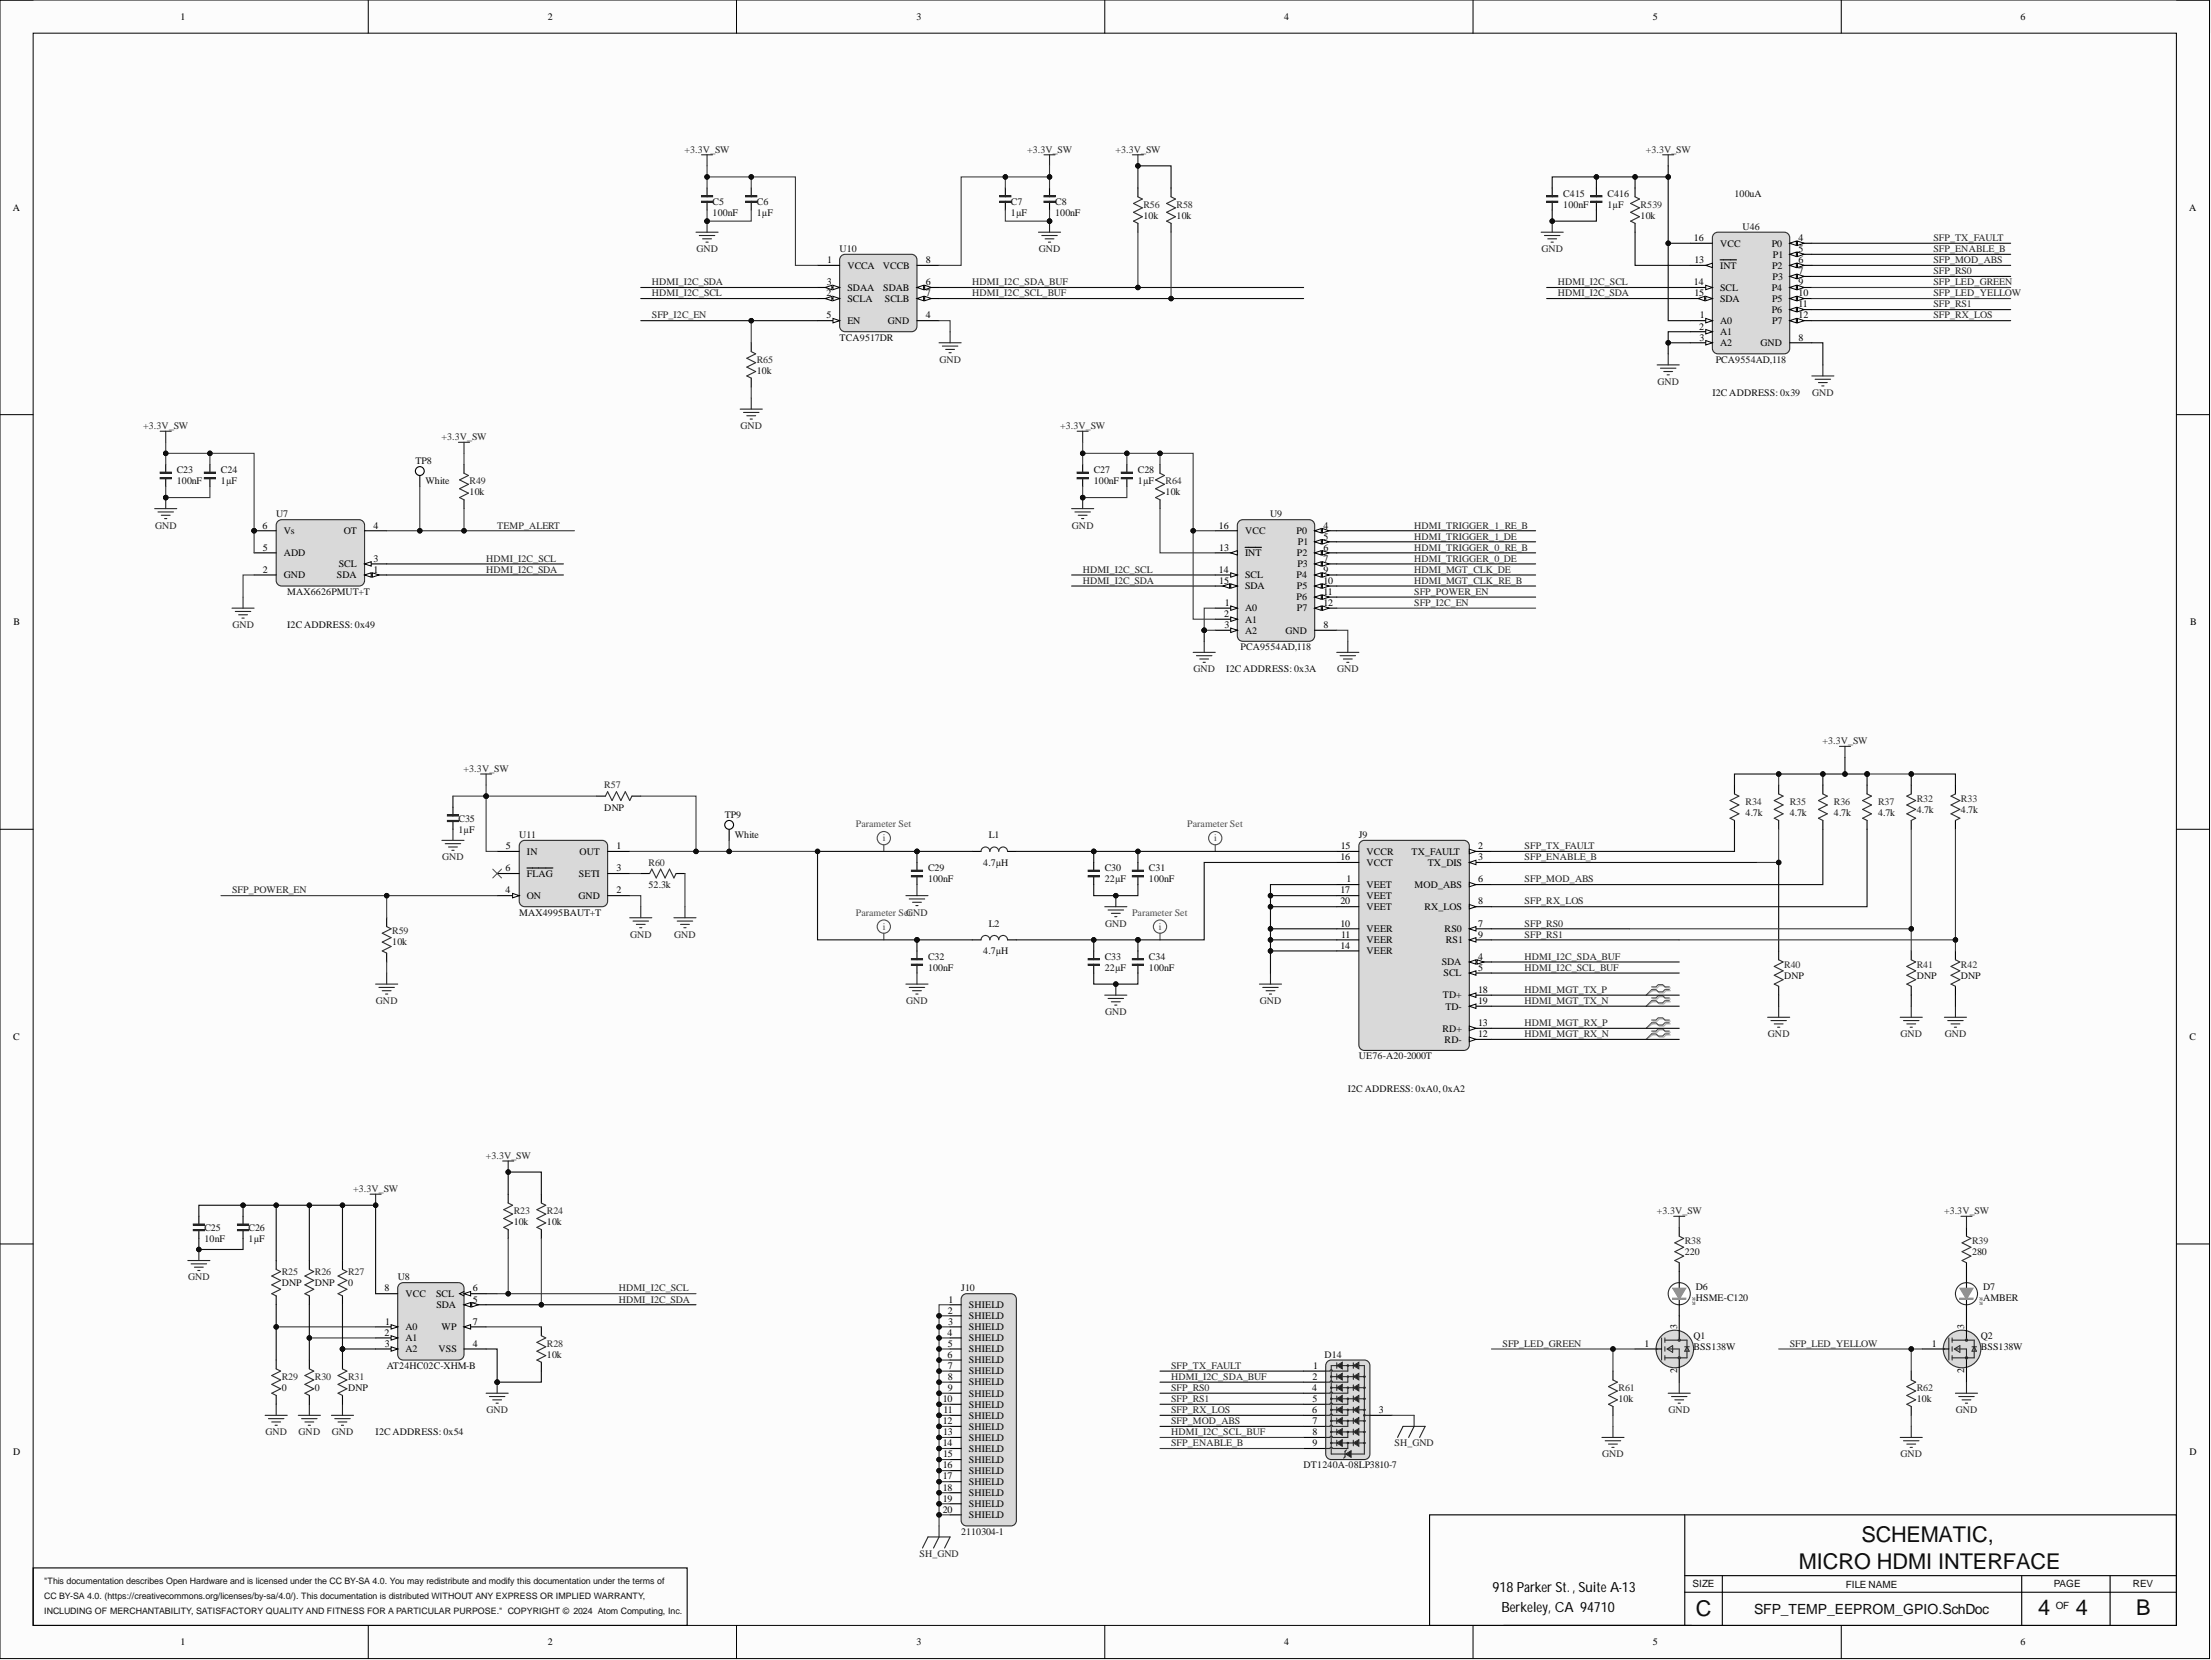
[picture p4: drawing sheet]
<svg xmlns="http://www.w3.org/2000/svg" width="508mm" height="381mm" viewBox="0 0 508 381" stroke-linecap="round" stroke-linejoin="round" font-family="sans-serif">
<defs><g id="words">
<g font-size="5" fill="#0e0e0e">
<text x="427.4" y="353.9">SCHEMATIC,</text>
<text x="413" y="360">MICRO HDMI INTERFACE</text>
<text x="389.4" y="370.9">C</text>
<text x="468" y="370.7">4</text>
<text x="476.6" y="370.7">4</text>
<text x="490.5" y="370.7">B</text>
</g>
<g font-size="3.2">
<text x="342.7" y="365.5">918 Parker St., Suite A-13</text>
<text x="344.7" y="370">Berkeley, CA 94710</text>
</g>
<text font-size="3.2" fill="#0e0e0e" x="402.7" y="370.4">SFP_TEMP_EEPROM_GPIO.SchDoc</text>
<g font-size="2.3">
<text x="41.4" y="4.6">1</text>
<text x="125.8" y="4.6">2</text>
<text x="210.4" y="4.6">3</text>
<text x="294.8" y="4.6">4</text>
<text x="379.5" y="4.6">5</text>
<text x="463.9" y="4.6">6</text>
<text x="3" y="48.4">A</text>
<text x="502.7" y="48.4">A</text>
<text x="388.9" y="55.3">16</text>
<text x="394.9" y="56.6">VCC</text>
<text x="406.8" y="56.6">P0</text>
<text x="407" y="59.1">P1</text>
<text x="413" y="55.3">4</text>
<text x="413" y="57.9">5</text>
<text x="189.8" y="65.5">3</text>
<text x="189.9" y="60.4">1</text>
<text x="194.6" y="61.7">VCCA</text>
<text x="202.7" y="61.7">VCCB</text>
<text x="212.6" y="65.5">6</text>
<text x="212.6" y="60.4">8</text>
<text x="388.9" y="65.5">14</text>
<text x="389" y="60.4">13</text>
<text x="394.9" y="61.7">INT</text>
<text x="406.9" y="61.7">P2</text>
<text x="406.9" y="64.2">P3</text>
<text x="413" y="60.4">6</text>
<text x="413" y="62.9">7</text>
<text x="413" y="65.5">9</text>
<text x="189.7" y="68">2</text>
<text x="194.6" y="66.7">SDAA</text>
<text x="194.6" y="69.3">SCLA</text>
<text x="202.8" y="66.7">SDAB</text>
<text x="203.2" y="69.3">SCLB</text>
<text x="212.6" y="68">7</text>
<text x="389" y="68">15</text>
<text x="394.9" y="66.7">SCL</text>
<text x="394.9" y="69.3">SDA</text>
<text x="406.8" y="66.7">P4</text>
<text x="406.8" y="71.8">P6</text>
<text x="406.9" y="69.3">P5</text>
<text x="413" y="68">10</text>
<text x="413" y="70.6">11</text>
<text x="189.7" y="73.1">5</text>
<text x="194.6" y="74.4">EN</text>
<text x="203.9" y="74.4">GND</text>
<text x="212.6" y="73.1">4</text>
<text x="390.1" y="75.6">2</text>
<text x="390.3" y="73.1">1</text>
<text x="394.9" y="74.4">A0</text>
<text x="394.9" y="76.9">A1</text>
<text x="406.9" y="74.4">P7</text>
<text x="413" y="73.1">12</text>
<text x="390.2" y="78.2">3</text>
<text x="394.9" y="79.4">A2</text>
<text x="404.2" y="79.4">GND</text>
<text x="413" y="78.2">8</text>
<text x="60.3" y="121.3">6</text>
<text x="65.2" y="122.6">Vs</text>
<text x="79" y="122.6">OT</text>
<text x="85.7" y="121.3">4</text>
<text x="279.9" y="121.3">16</text>
<text x="285.9" y="122.6">VCC</text>
<text x="297.7" y="122.6">P0</text>
<text x="298" y="125.1">P1</text>
<text x="303.9" y="121.3">4</text>
<text x="303.9" y="123.8">5</text>
<text x="60.4" y="131.5">2</text>
<text x="60.4" y="126.4">5</text>
<text x="65.2" y="127.7">ADD</text>
<text x="77.8" y="130.2">SCL</text>
<text x="85.7" y="128.9">3</text>
<text x="85.7" y="131.5">1</text>
<text x="279.9" y="131.5">14</text>
<text x="280" y="126.4">13</text>
<text x="285.9" y="127.7">INT</text>
<text x="297.8" y="127.7">P2</text>
<text x="297.9" y="130.2">P3</text>
<text x="303.9" y="126.4">6</text>
<text x="303.9" y="128.9">7</text>
<text x="303.9" y="131.5">9</text>
<text x="65.2" y="132.7">GND</text>
<text x="77.4" y="132.7">SDA</text>
<text x="280" y="134">15</text>
<text x="285.9" y="132.7">SCL</text>
<text x="285.9" y="135.3">SDA</text>
<text x="297.7" y="132.7">P4</text>
<text x="297.7" y="137.8">P6</text>
<text x="297.8" y="135.3">P5</text>
<text x="303.9" y="134">10</text>
<text x="303.9" y="136.5">11</text>
<text x="3.1" y="143.6">B</text>
<text x="281" y="141.6">2</text>
<text x="281.2" y="139.1">1</text>
<text x="285.9" y="140.3">A0</text>
<text x="285.9" y="142.9">A1</text>
<text x="297.8" y="140.3">P7</text>
<text x="303.9" y="139.1">12</text>
<text x="502.8" y="143.6">B</text>
<text x="281.1" y="144.1">3</text>
<text x="285.9" y="145.4">A2</text>
<text x="295.2" y="145.4">GND</text>
<text x="303.9" y="144.1">8</text>
<text x="116.2" y="194.9">5</text>
<text x="121" y="196.2">IN</text>
<text x="133.1" y="196.2">OUT</text>
<text x="141.5" y="194.9">1</text>
<text x="307.8" y="197.4">16</text>
<text x="307.9" y="194.9">15</text>
<text x="313.8" y="196.2">VCCR</text>
<text x="324.1" y="196.2">TX_FAULT</text>
<text x="339.4" y="194.9">2</text>
<text x="339.4" y="197.4">3</text>
<text x="116.1" y="200">6</text>
<text x="121" y="201.3">FLAG</text>
<text x="132.9" y="201.3">SETI</text>
<text x="141.5" y="200">3</text>
<text x="309.1" y="202.5">1</text>
<text x="313.8" y="203.8">VEET</text>
<text x="313.8" y="198.7">VCCT</text>
<text x="324.8" y="203.8">MOD_ABS</text>
<text x="327.8" y="198.7">TX_DIS</text>
<text x="339.4" y="202.5">6</text>
<text x="116.1" y="205.1">4</text>
<text x="121" y="206.3">ON</text>
<text x="132.8" y="206.3">GND</text>
<text x="141.5" y="205.1">2</text>
<text x="307.8" y="205.1">17</text>
<text x="307.8" y="207.6">20</text>
<text x="313.8" y="206.3">VEET</text>
<text x="313.8" y="208.9">VEET</text>
<text x="327" y="208.9">RX_LOS</text>
<text x="339.4" y="207.6">8</text>
<text x="307.8" y="212.7">10</text>
<text x="307.9" y="215.2">11</text>
<text x="313.8" y="213.9">VEER</text>
<text x="331.7" y="213.9">RS0</text>
<text x="339.4" y="212.7">7</text>
<text x="339.4" y="215.2">9</text>
<text x="307.8" y="217.7">14</text>
<text x="313.8" y="216.5">VEER</text>
<text x="313.8" y="219">VEER</text>
<text x="331" y="221.6">SDA</text>
<text x="331.9" y="216.5">RS1</text>
<text x="339.4" y="220.3">4</text>
<text x="331.4" y="224.1">SCL</text>
<text x="339.4" y="222.8">5</text>
<text x="339.4" y="227.9">18</text>
<text x="331.3" y="229.2">TD+</text>
<text x="331.9" y="231.7">TD-</text>
<text x="339.4" y="230.4">19</text>
<text x="3" y="238.7">C</text>
<text x="331.2" y="236.8">RD+</text>
<text x="331.7" y="239.3">RD-</text>
<text x="339.4" y="238.1">12</text>
<text x="339.4" y="235.5">13</text>
<text x="502.7" y="238.7">C</text>
<text x="88.3" y="296.4">8</text>
<text x="93.1" y="297.7">VCC</text>
<text x="100.1" y="297.7">SCL</text>
<text x="108.6" y="299">5</text>
<text x="108.6" y="296.4">6</text>
<text x="217.8" y="299">1</text>
<text x="88.4" y="304">1</text>
<text x="93.1" y="305.3">A0</text>
<text x="100.2" y="300.2">SDA</text>
<text x="101.4" y="305.3">WP</text>
<text x="108.6" y="304">7</text>
<text x="217.6" y="301.5">2</text>
<text x="217.7" y="304">3</text>
<text x="222.5" y="300.2">SHIELD</text>
<text x="222.5" y="302.8">SHIELD</text>
<text x="222.5" y="305.3">SHIELD</text>
<text x="385" y="305" transform="rotate(-90 385 305)">3</text>
<text x="451" y="305" transform="rotate(-90 451 305)">3</text>
<text x="88.3" y="306.6">2</text>
<text x="88.4" y="309.1">3</text>
<text x="93.1" y="310.4">A2</text>
<text x="93.1" y="307.8">A1</text>
<text x="100.7" y="310.4">VSS</text>
<text x="108.6" y="309.1">4</text>
<text x="217.6" y="306.6">4</text>
<text x="217.6" y="311.6">6</text>
<text x="217.6" y="309.1">5</text>
<text x="222.5" y="307.8">SHIELD</text>
<text x="222.5" y="310.4">SHIELD</text>
<text x="377.6" y="309.1">1</text>
<text x="443.6" y="309.1">1</text>
<text x="217.6" y="314.2">7</text>
<text x="217.6" y="316.7">8</text>
<text x="222.5" y="312.9">SHIELD</text>
<text x="222.5" y="315.5">SHIELD</text>
<text x="222.5" y="318">SHIELD</text>
<text x="301.3" y="316.7">2</text>
<text x="301.5" y="314.2">1</text>
<text x="385" y="315.2" transform="rotate(-90 385 315.2)">2</text>
<text x="451" y="315.2" transform="rotate(-90 451 315.2)">2</text>
<text x="216.5" y="321.8">10</text>
<text x="217.6" y="319.3">9</text>
<text x="222.5" y="320.5">SHIELD</text>
<text x="222.5" y="323.1">SHIELD</text>
<text x="301.3" y="319.3">4</text>
<text x="301.3" y="321.8">5</text>
<text x="216.5" y="326.9">12</text>
<text x="216.5" y="329.4">13</text>
<text x="216.6" y="324.3">11</text>
<text x="222.5" y="325.6">SHIELD</text>
<text x="222.5" y="328.1">SHIELD</text>
<text x="301.3" y="324.3">6</text>
<text x="301.3" y="329.4">8</text>
<text x="301.3" y="326.9">7</text>
<text x="316.6" y="324.3">3</text>
<text x="3" y="333.9">D</text>
<text x="216.5" y="332">14</text>
<text x="216.5" y="334.5">15</text>
<text x="222.5" y="330.7">SHIELD</text>
<text x="222.5" y="333.2">SHIELD</text>
<text x="222.5" y="335.8">SHIELD</text>
<text x="301.3" y="332">9</text>
<text x="502.7" y="333.9">D</text>
<text x="216.5" y="337">16</text>
<text x="216.5" y="339.6">17</text>
<text x="222.5" y="338.3">SHIELD</text>
<text x="222.5" y="340.8">SHIELD</text>
<text x="216.5" y="342.1">18</text>
<text x="216.5" y="344.6">19</text>
<text x="216.5" y="347.2">20</text>
<text x="222.5" y="343.4">SHIELD</text>
<text x="222.5" y="345.9">SHIELD</text>
<text x="222.5" y="348.4">SHIELD</text>
<text x="41.4" y="377.6">1</text>
<text x="125.8" y="377.6">2</text>
<text x="210.4" y="377.6">3</text>
<text x="294.8" y="377.6">4</text>
<text x="379.5" y="377.6">5</text>
<text x="463.9" y="377.6">6</text>
</g>
<g font-size="2.3" fill="#262626">
<text x="157.2" y="35">+3.3V_SW</text>
<text x="235.8" y="35">+3.3V_SW</text>
<text x="256.1" y="35">+3.3V_SW</text>
<text x="377.9" y="35">+3.3V_SW</text>
<text x="159.9" y="57.9">GND</text>
<text x="238.5" y="57.9">GND</text>
<text x="353.9" y="57.9">GND</text>
<text x="443.9" y="57.9">SFP_ENABLE_B</text>
<text x="443.9" y="55.3">SFP_TX_FAULT</text>
<text x="149.7" y="65.5">HDMI_I2C_SDA</text>
<text x="223.2" y="65.5">HDMI_I2C_SDA_BUF</text>
<text x="357.7" y="65.5">HDMI_I2C_SCL</text>
<text x="443.9" y="60.4">SFP_MOD_ABS</text>
<text x="443.9" y="65.5">SFP_LED_GREEN</text>
<text x="443.9" y="62.9">SFP_RS0</text>
<text x="149.7" y="68">HDMI_I2C_SCL</text>
<text x="223.2" y="68">HDMI_I2C_SCL_BUF</text>
<text x="357.7" y="68">HDMI_I2C_SDA</text>
<text x="443.9" y="68">SFP_LED_YELLOW</text>
<text x="443.9" y="70.6">SFP_RS1</text>
<text x="149.7" y="73.1">SFP_I2C_EN</text>
<text x="443.9" y="73.1">SFP_RX_LOS</text>
<text x="215.7" y="83.2">GND</text>
<text x="380.6" y="88.3">GND</text>
<text x="416.1" y="90.9">GND</text>
<text x="32.9" y="98.5">+3.3V_SW</text>
<text x="101.4" y="101">+3.3V_SW</text>
<text x="170" y="98.5">GND</text>
<text x="243.4" y="98.5">+3.3V_SW</text>
<text x="35.6" y="121.3">GND</text>
<text x="114.1" y="121.3">TEMP_ALERT</text>
<text x="246.1" y="121.3">GND</text>
<text x="324.7" y="121.3">HDMI_TRIGGER_1_RE_B</text>
<text x="324.7" y="123.8">HDMI_TRIGGER_1_DE</text>
<text x="111.6" y="131.5">HDMI_I2C_SDA</text>
<text x="111.6" y="128.9">HDMI_I2C_SCL</text>
<text x="248.6" y="131.5">HDMI_I2C_SCL</text>
<text x="324.7" y="126.4">HDMI_TRIGGER_0_RE_B</text>
<text x="324.7" y="128.9">HDMI_TRIGGER_0_DE</text>
<text x="324.7" y="131.5">HDMI_MGT_CLK_DE</text>
<text x="248.6" y="134">HDMI_I2C_SDA</text>
<text x="324.7" y="134">HDMI_MGT_CLK_RE_B</text>
<text x="324.7" y="136.5">SFP_POWER_EN</text>
<text x="324.7" y="139.1">SFP_I2C_EN</text>
<text x="53.4" y="144.1">GND</text>
<text x="274" y="154.3">GND</text>
<text x="307" y="154.3">GND</text>
<text x="418.4" y="170.8">+3.3V_SW</text>
<text x="106.5" y="177.1">+3.3V_SW</text>
<text x="101.5" y="197.4">GND</text>
<text x="350" y="197.4">SFP_ENABLE_B</text>
<text x="350" y="194.9">SFP_TX_FAULT</text>
<text x="350" y="202.5">SFP_MOD_ABS</text>
<text x="53.3" y="205.1">SFP_POWER_EN</text>
<text x="350" y="207.6">SFP_RX_LOS</text>
<text x="144.7" y="215.2">GND</text>
<text x="154.8" y="215.2">GND</text>
<text x="208.1" y="210.1">GND</text>
<text x="253.7" y="212.7">GND</text>
<text x="350" y="212.7">SFP_RS0</text>
<text x="350" y="215.2">SFP_RS1</text>
<text x="350" y="220.3">HDMI_I2C_SDA_BUF</text>
<text x="350" y="227.9">HDMI_MGT_TX_P</text>
<text x="350" y="222.8">HDMI_I2C_SCL_BUF</text>
<text x="86.3" y="230.4">GND</text>
<text x="208.1" y="230.4">GND</text>
<text x="253.7" y="233">GND</text>
<text x="289.3" y="230.4">GND</text>
<text x="350" y="230.4">HDMI_MGT_TX_N</text>
<text x="350" y="235.5">HDMI_MGT_RX_P</text>
<text x="350" y="238.1">HDMI_MGT_RX_N</text>
<text x="405.9" y="238.1">GND</text>
<text x="436.4" y="238.1">GND</text>
<text x="446.5" y="238.1">GND</text>
<text x="111.5" y="266">+3.3V_SW</text>
<text x="81.1" y="273.6">+3.3V_SW</text>
<text x="380.4" y="278.7">+3.3V_SW</text>
<text x="446.3" y="278.7">+3.3V_SW</text>
<text x="43.2" y="293.9">GND</text>
<text x="142" y="296.4">HDMI_I2C_SCL</text>
<text x="142" y="299">HDMI_I2C_SDA</text>
<text x="345" y="309.1">SFP_LED_GREEN</text>
<text x="410.9" y="309.1">SFP_LED_YELLOW</text>
<text x="268.9" y="316.7">HDMI_I2C_SDA_BUF</text>
<text x="268.9" y="314.2">SFP_TX_FAULT</text>
<text x="268.9" y="319.3">SFP_RS0</text>
<text x="268.9" y="321.8">SFP_RS1</text>
<text x="61" y="329.4">GND</text>
<text x="68.6" y="329.4">GND</text>
<text x="76.2" y="329.4">GND</text>
<text x="111.7" y="324.3">GND</text>
<text x="268.9" y="329.4">HDMI_I2C_SCL_BUF</text>
<text x="268.9" y="326.9">SFP_MOD_ABS</text>
<text x="268.9" y="324.3">SFP_RX_LOS</text>
<text x="383.1" y="324.3">GND</text>
<text x="449.1" y="324.3">GND</text>
<text x="268.9" y="332">SFP_ENABLE_B</text>
<text x="320.2" y="332">SH_GND</text>
<text x="367.9" y="334.5">GND</text>
<text x="436.4" y="334.5">GND</text>
<text x="211.1" y="357.3">SH_GND</text>
</g>
<g font-size="2.3" fill="#0e0e0e">
<text x="163.6" y="47">C5</text>
<text x="173.8" y="47">C6</text>
<text x="232.1" y="47">C7</text>
<text x="242.2" y="47">C8</text>
<text x="358.9" y="45.2">C415</text>
<text x="358.9" y="47.7">100nF</text>
<text x="369.1" y="45.2">C416</text>
<text x="369.1" y="47.7">1µF</text>
<text x="398.2" y="45.2">100uA</text>
<text x="163.6" y="49.5">100nF</text>
<text x="173.8" y="49.5">1µF</text>
<text x="232.1" y="49.5">1µF</text>
<text x="242.2" y="49.5">100nF</text>
<text x="262.5" y="50.2">10k</text>
<text x="270.1" y="50.2">10k</text>
<text x="376.7" y="50.2">10k</text>
<text x="400.1" y="52.8">U46</text>
<text x="192.8" y="57.9">U10</text>
<text x="192.8" y="78.2">TCA9517DR</text>
<text x="393.9" y="83.2">PCA9554AD,118</text>
<text x="173.8" y="85.8">10k</text>
<text x="393.2" y="90.9">I2C ADDRESS: 0x39</text>
<text x="95.4" y="106.6">TP8</text>
<text x="40.6" y="108.6">C23</text>
<text x="40.6" y="111.2">100nF</text>
<text x="50.7" y="108.6">C24</text>
<text x="50.7" y="111.2">1µF</text>
<text x="97.7" y="111.2">White</text>
<text x="107.8" y="113.7">10k</text>
<text x="251.1" y="108.6">C27</text>
<text x="251.1" y="111.2">100nF</text>
<text x="261.3" y="108.6">C28</text>
<text x="261.3" y="111.2">1µF</text>
<text x="267.6" y="113.7">10k</text>
<text x="63.4" y="118.8">U7</text>
<text x="291.6" y="118.8">U9</text>
<text x="66" y="136.5">MAX6626PMUT+T</text>
<text x="66" y="144.1">I2C ADDRESS: 0x49</text>
<text x="284.9" y="149.2">PCA9554AD,118</text>
<text x="281.6" y="154.3">I2C ADDRESS: 0x3A</text>
<text x="105.3" y="188.6">C35</text>
<text x="105.3" y="191.1">1µF</text>
<text x="138.7" y="186">DNP</text>
<text x="166.4" y="187.8">TP9</text>
<text x="400.8" y="187.3">4.7k</text>
<text x="410.9" y="187.3">4.7k</text>
<text x="421.1" y="187.3">4.7k</text>
<text x="431.2" y="187.3">4.7k</text>
<text x="440.1" y="186.5">4.7k</text>
<text x="450.2" y="186.5">4.7k</text>
<text x="119.2" y="192.4">U11</text>
<text x="168.7" y="192.4">White</text>
<text x="227" y="192.4">L1</text>
<text x="312" y="192.4">J9</text>
<text x="148.9" y="203.8">52.3k</text>
<text x="213.1" y="200">C29</text>
<text x="213.1" y="202.5">100nF</text>
<text x="225.8" y="198.7">4.7µH</text>
<text x="253.7" y="200">C30</text>
<text x="253.7" y="202.5">22µF</text>
<text x="263.8" y="200">C31</text>
<text x="263.8" y="202.5">100nF</text>
<text x="119.2" y="210.1">MAX4995BAUT+T</text>
<text x="227" y="212.7">L2</text>
<text x="90" y="217">10k</text>
<text x="213.1" y="220.3">C32</text>
<text x="225.8" y="219">4.7µH</text>
<text x="253.7" y="220.3">C33</text>
<text x="263.8" y="220.3">C34</text>
<text x="213.1" y="222.8">100nF</text>
<text x="253.7" y="222.8">22µF</text>
<text x="263.8" y="222.8">100nF</text>
<text x="409.7" y="224.6">DNP</text>
<text x="440.1" y="224.6">DNP</text>
<text x="450.2" y="224.6">DNP</text>
<text x="312" y="243.1">UE76-A20-2000T</text>
<text x="309.5" y="250.7">I2C ADDRESS: 0xA0, 0xA2</text>
<text x="117.9" y="281.2">10k</text>
<text x="125.6" y="281.2">10k</text>
<text x="46.9" y="282.5">C25</text>
<text x="46.9" y="285">10nF</text>
<text x="57.1" y="282.5">C26</text>
<text x="57.1" y="285">1µF</text>
<text x="91.3" y="293.9">U8</text>
<text x="386.8" y="288">220</text>
<text x="452.8" y="288">280</text>
<text x="64.7" y="295.2">DNP</text>
<text x="72.3" y="295.2">DNP</text>
<text x="79.9" y="295.2">0</text>
<text x="220.7" y="296.4">J10</text>
<text x="389.4" y="296.2">D6</text>
<text x="389.4" y="298.7">HSME-C120</text>
<text x="455.3" y="296.2">D7</text>
<text x="455.3" y="298.7">AMBER</text>
<text x="125.6" y="311.6">10k</text>
<text x="304.1" y="311.6">D14</text>
<text x="388.9" y="307.3">Q1</text>
<text x="388.9" y="309.9">BSS138W</text>
<text x="454.8" y="307.3">Q2</text>
<text x="454.8" y="309.9">BSS138W</text>
<text x="88.8" y="314.2">AT24HC02C-XHM-B</text>
<text x="64.7" y="319.3">0</text>
<text x="72.3" y="319.3">0</text>
<text x="79.9" y="319.3">DNP</text>
<text x="371.6" y="321.8">10k</text>
<text x="440.1" y="321.8">10k</text>
<text x="86.2" y="329.4">I2C ADDRESS: 0x54</text>
<text x="299.3" y="337">DT1240A-08LP3810-7</text>
<text x="220.7" y="352.3">2110304-1</text>
<text x="388.6" y="364.2">SIZE</text>
<text x="423.8" y="364.4">FILE NAME</text>
<text x="471.5" y="364.2">PAGE</text>
<text x="489.7" y="364.2">REV</text>
<text x="472.1" y="369.3">OF</text>
</g>
<g font-size="2.3" fill="#2d2d2d">
<text x="262.5" y="47.7">R56</text>
<text x="270.1" y="47.7">R58</text>
<text x="376.7" y="47.7">R539</text>
<text x="173.8" y="83.2">R65</text>
<text x="107.8" y="111.2">R49</text>
<text x="267.6" y="111.2">R64</text>
<text x="138.7" y="180.9">R57</text>
<text x="400.8" y="184.8">R34</text>
<text x="410.9" y="184.8">R35</text>
<text x="421.1" y="184.8">R36</text>
<text x="431.2" y="184.8">R37</text>
<text x="440.1" y="184">R32</text>
<text x="450.2" y="184">R33</text>
<text x="148.9" y="198.7">R60</text>
<text x="90" y="214.4">R59</text>
<text x="409.7" y="222.1">R40</text>
<text x="440.1" y="222.1">R41</text>
<text x="450.2" y="222.1">R42</text>
<text x="117.9" y="278.7">R23</text>
<text x="125.6" y="278.7">R24</text>
<text x="386.8" y="285.5">R38</text>
<text x="452.8" y="285.5">R39</text>
<text x="64.7" y="292.6">R25</text>
<text x="72.3" y="292.6">R26</text>
<text x="79.9" y="292.6">R27</text>
<text x="125.6" y="309.1">R28</text>
<text x="64.7" y="316.7">R29</text>
<text x="72.3" y="316.7">R30</text>
<text x="79.9" y="316.7">R31</text>
<text x="371.6" y="319.3">R61</text>
<text x="440.1" y="319.3">R62</text>
</g>
<g font-size="2.3" fill="#4c4c4c">
<text x="196.5" y="189.8">Parameter Set</text>
<text x="272.6" y="189.8">Parameter Set</text>
<text x="202.7" y="193.1">i</text>
<text x="278.8" y="193.1">i</text>
<text x="196.5" y="210.1">Parameter Set</text>
<text x="202.7" y="213.4">i</text>
<text x="259.9" y="210.1">Parameter Set</text>
<text x="266.1" y="213.4">i</text>
</g>
<g font-size="2" fill="#0e0e0e">
<text x="10.1" y="363.5">&quot;This documentation describes Open Hardware and is licensed under the CC BY-SA 4.0. You may redistribute and modify this documentation under the terms of</text>
<text x="10.1" y="367">CC BY-SA 4.0. (https://creativecommons.org/licenses/by-sa/4.0/). This documentation is distributed WITHOUT ANY EXPRESS OR IMPLIED WARRANTY,</text>
<text x="10.1" y="370.4">INCLUDING OF MERCHANTABILITY, SATISFACTORY QUALITY AND FITNESS FOR A PARTICULAR PURPOSE.&quot; COPYRIGHT © 2024 Atom Computing, Inc.</text>
</g>
</g></defs>
<path d="M0 0h507.3v380.7h-507.3z" fill-rule="evenodd" fill="#fcfcfc"/>
<path d="M0 0h507.3v380.7h-507.3z" fill="none" stroke="#000" stroke-width=".23"/>
<path d="M7.6 7.6h492.1v365.5h-492.1z" fill-rule="evenodd" fill="#fcfcfc"/>
<g fill="none" stroke="#000" stroke-width=".23">
<path d="M0 0h7.6M7.6 7.6h492.1v365.5h-492.1zM84.6 0v7.6M169.1 0v7.6M253.7 0v7.6M338.2 0v7.6M422.8 0v7.6M499.7 0h7.6v7.6M0 95.2h7.6M499.7 95.2h7.6M0 190.3h7.6M499.7 190.3h7.6"/>
<path d="M0 285.5h7.6M499.7 285.5h7.6M84.6 373.1v7.6M169.1 373.1v7.6M253.7 373.1v7.6M338.2 373.1v7.6M422.8 373.1v7.6M507.3 373.1v7.6"/>
</g>
<path d="M7.6 359.9h150.2v13.2h-150.2zM328.2 347.7h171.5v25.4h-171.5zM386.8 347.7v25.4M345.2 373.1h43.1M386.8 361.6h112.9M386.8 365.5h112.9M395.4 361.6v11.5M464.2 361.6v11.5M484.5 361.6v11.5" fill="none" stroke="#000" stroke-width=".25"/>
<path d="M393.7 53.5l.7-.2h15.3a1.26 1.26 0 0 1 1.2 1.3v25.3a1.25 1.25 0 0 1-1.2 1.3h-15.3a1.26 1.26 0 0 1-1.2-1.3v-25.3v-.4z" fill="#d9d9d9"/>
<path d="M393.7 53.5l.7-.2h15.3a1.26 1.26 0 0 1 1.2 1.3v25.3a1.25 1.25 0 0 1-1.2 1.3h-15.3a1.26 1.26 0 0 1-1.2-1.3v-25.3v-.4z" fill="none" stroke="#2d2d2d" stroke-width=".25"/>
<path d="M388.1 73.6h5.1" fill="none" stroke="#000" stroke-width=".25"/>
<path d="M391.6 73.1l1.6 .5-1.6 .5z" fill="#fbfbfb"/>
<path d="M391.6 73.1l1.6 .5-1.6 .5z" fill="none" stroke="#000" stroke-width=".23"/>
<path d="M388.1 76.1h5.1" fill="none" stroke="#000" stroke-width=".25"/>
<path d="M391.6 75.6l1.6 .5-1.6 .5z" fill="#fbfbfb"/>
<path d="M391.6 75.6l1.6 .5-1.6 .5z" fill="none" stroke="#000" stroke-width=".23"/>
<path d="M388.1 78.7h5.1" fill="none" stroke="#000" stroke-width=".25"/>
<path d="M391.6 78.2l1.6 .5-1.6 .5z" fill="#fbfbfb"/>
<path d="M391.6 78.2l1.6 .5-1.6 .5z" fill="none" stroke="#000" stroke-width=".23"/>
<path d="M410.9 55.8h5.1" fill="none" stroke="#000" stroke-width=".25"/>
<path d="M410.9 55.8l1.5-.5v1z" fill="#fbfbfb"/>
<path d="M410.9 55.8l1.5-.5v1z" fill="none" stroke="#000" stroke-width=".23"/>
<path d="M412.7 55.3l1.5 .5-1.5 .5z" fill="#fbfbfb"/>
<path d="M412.7 55.3l1.5 .5-1.5 .5z" fill="none" stroke="#000" stroke-width=".23"/>
<path d="M410.9 58.4h5.1" fill="none" stroke="#000" stroke-width=".25"/>
<path d="M410.9 58.4l1.5-.5v1z" fill="#fbfbfb"/>
<path d="M410.9 58.4l1.5-.5v1z" fill="none" stroke="#000" stroke-width=".23"/>
<path d="M412.7 57.9l1.5 .5-1.5 .5z" fill="#fbfbfb"/>
<path d="M412.7 57.9l1.5 .5-1.5 .5z" fill="none" stroke="#000" stroke-width=".23"/>
<path d="M410.9 60.9h5.1" fill="none" stroke="#000" stroke-width=".25"/>
<path d="M410.9 60.9l1.5-.5v1z" fill="#fbfbfb"/>
<path d="M410.9 60.9l1.5-.5v1z" fill="none" stroke="#000" stroke-width=".23"/>
<path d="M412.7 60.4l1.5 .5-1.5 .5z" fill="#fbfbfb"/>
<path d="M412.7 60.4l1.5 .5-1.5 .5z" fill="none" stroke="#000" stroke-width=".23"/>
<path d="M410.9 63.4h5.1" fill="none" stroke="#000" stroke-width=".25"/>
<path d="M410.9 63.4l1.5-.5v1.1z" fill="#fbfbfb"/>
<path d="M410.9 63.4l1.5-.5v1.1z" fill="none" stroke="#000" stroke-width=".23"/>
<path d="M412.7 62.9l1.5 .5-1.5 .6z" fill="#fbfbfb"/>
<path d="M412.7 62.9l1.5 .5-1.5 .6z" fill="none" stroke="#000" stroke-width=".23"/>
<path d="M410.9 78.7h5.1M410.9 66h5.1" fill="none" stroke="#000" stroke-width=".25"/>
<path d="M410.9 66l1.5-.5v1z" fill="#fbfbfb"/>
<path d="M410.9 66l1.5-.5v1z" fill="none" stroke="#000" stroke-width=".23"/>
<path d="M412.7 65.5l1.5 .5-1.5 .5z" fill="#fbfbfb"/>
<path d="M412.7 65.5l1.5 .5-1.5 .5z" fill="none" stroke="#000" stroke-width=".23"/>
<path d="M410.9 68.5h5.1" fill="none" stroke="#000" stroke-width=".25"/>
<path d="M410.9 68.5l1.5-.5v1z" fill="#fbfbfb"/>
<path d="M410.9 68.5l1.5-.5v1z" fill="none" stroke="#000" stroke-width=".23"/>
<path d="M412.7 68l1.5 .5-1.5 .5z" fill="#fbfbfb"/>
<path d="M412.7 68l1.5 .5-1.5 .5z" fill="none" stroke="#000" stroke-width=".23"/>
<path d="M410.9 71.1h5.1" fill="none" stroke="#000" stroke-width=".25"/>
<path d="M410.9 71.1l1.5-.5v1z" fill="#fbfbfb"/>
<path d="M410.9 71.1l1.5-.5v1z" fill="none" stroke="#000" stroke-width=".23"/>
<path d="M412.7 70.6l1.5 .5-1.5 .5z" fill="#fbfbfb"/>
<path d="M412.7 70.6l1.5 .5-1.5 .5z" fill="none" stroke="#000" stroke-width=".23"/>
<path d="M410.9 73.6h5.1" fill="none" stroke="#000" stroke-width=".25"/>
<path d="M410.9 73.6l1.5-.5v1z" fill="#fbfbfb"/>
<path d="M410.9 73.6l1.5-.5v1z" fill="none" stroke="#000" stroke-width=".23"/>
<path d="M412.7 73.1l1.5 .5-1.5 .5z" fill="#fbfbfb"/>
<path d="M412.7 73.1l1.5 .5-1.5 .5z" fill="none" stroke="#000" stroke-width=".23"/>
<path d="M388.1 60.9h5.1" fill="none" stroke="#000" stroke-width=".25"/>
<path d="M391.6 60.9l1.6-.5v1z" fill="#fbfbfb"/>
<path d="M391.6 60.9l1.6-.5v1z" fill="none" stroke="#000" stroke-width=".23"/>
<path d="M394.9 59.6h3.8M388.1 66h5.1" fill="none" stroke="#000" stroke-width=".25"/>
<path d="M391.6 65.5l1.6 .5-1.6 .5z" fill="#fbfbfb"/>
<path d="M391.6 65.5l1.6 .5-1.6 .5z" fill="none" stroke="#000" stroke-width=".23"/>
<path d="M388.1 68.5h5.1" fill="none" stroke="#000" stroke-width=".25"/>
<path d="M391.6 68l1.6 .5-1.6 .5z" fill="#fbfbfb"/>
<path d="M391.6 68l1.6 .5-1.6 .5z" fill="none" stroke="#000" stroke-width=".23"/>
<path d="M389.9 68.5l1.5-.5v1z" fill="#fbfbfb"/>
<path d="M389.9 68.5l1.5-.5v1z" fill="none" stroke="#000" stroke-width=".23"/>
<path d="M388.1 55.8h5.1" fill="none" stroke="#000" stroke-width=".25"/>
<path d="M353.8 53.3h5.1M354.6 54.1h3.6M355.4 54.8h2M356.1 55.6h.5M356.4 50.8v2.5M380.5 83.7h5.1M381.2 84.5h3.6M382 85.3h2M382.8 86h.5M383 81.2v2.5" fill="none" stroke="#262626" stroke-width=".25"/>
<circle cx="356.4" cy="50.8" r=".51" fill="#0e0e0e"/>
<circle cx="356.4" cy="50.8" r=".51" fill="none" stroke="#0e0e0e" stroke-width=".23"/>
<g fill="none" stroke="#262626" stroke-width=".25">
<path d="M381.8 35.5h2.5M383 35.5v2.6M416 86.3h5.1M416.8 87h3.5M417.5 87.8h2M418.3 88.6h.5M418.5 83.7v2.6M111.6 319.8h5.1M114.1 317.2v2.6M76.1 324.8h5.1M76.9 325.6h3.5M77.6 326.4h2"/>
<path d="M78.4 327.1h.5M78.6 322.3v2.5M112.4 320.5h3.5M113.1 321.3h2.1M113.9 322.1h.5"/>
</g>
<path d="M356.4 43.1v2.1M356.4 46.2v2M366.5 43.1v2.1M366.5 46.2v2M375.4 43.1v2.1M375.4 51.3v2" fill="none" stroke="#000" stroke-width=".25"/>
<path d="M355.1 44.9h2.6v.3h-2.6zM355.1 46.2h2.6v.2h-2.6zM355.1 45h2.6M355.1 46.3h2.6M365.3 46.2h2.5v.2h-2.5zM365.3 44.9h2.5v.3h-2.5zM365.3 45h2.5M365.3 46.3h2.5M375.4 45.2l1 .5-2 1 2 1-2 1 2 1-2 1.1 1 .5" fill="none" stroke="#2d2d2d" stroke-width=".25"/>
<circle cx="114.1" cy="317.2" r=".51" fill="#0e0e0e"/>
<circle cx="114.1" cy="317.2" r=".51" fill="none" stroke="#0e0e0e" stroke-width=".23"/>
<path d="M55.8 279.2v2M55.8 282.2v2" fill="none" stroke="#000" stroke-width=".25"/>
<path d="M54.5 280.9h2.6v.3h-2.6zM54.5 282.2h2.6v.3h-2.6zM54.5 281.1h2.6M54.5 282.3h2.6" fill="none" stroke="#2d2d2d" stroke-width=".25"/>
<path d="M43.1 289.3h5.1M43.9 290.1h3.5M44.6 290.8h2.1M45.4 291.6h.5M45.7 286.8v2.5" fill="none" stroke="#262626" stroke-width=".25"/>
<circle cx="45.7" cy="286.8" r=".51" fill="#0e0e0e"/>
<circle cx="45.7" cy="286.8" r=".51" fill="none" stroke="#0e0e0e" stroke-width=".23"/>
<g fill="none" stroke="#000" stroke-width=".25">
<path d="M45.7 279.2v2M116.7 274.1v2M124.3 274.1v2M45.7 282.2v2M63.4 289.3v2M63.4 297.4v2.1M71 289.3v2M71 297.4v2.1M78.6 289.3v2M78.6 297.4v2.1M116.7 282.2v2M124.3 282.2v2"/>
<path d="M63.4 312.2v2M71 312.2v2M78.6 312.2v2M124.3 304.5v2.1M124.3 312.7v2M63.4 320.3v2M71 320.3v2M78.6 320.3v2"/>
</g>
<g fill="none" stroke="#2d2d2d" stroke-width=".25">
<path d="M116.7 276.1l1 .5-2 1 2 1.1-2 1 2 1-2 1 1 .5M124.3 276.1l1 .5-2 1 2 1.1-2 1 2 1-2 1 1 .5M44.4 280.9h2.5v.3h-2.5zM44.4 282.2h2.5v.3h-2.5zM44.4 281.1h2.5M44.4 282.3h2.5M63.4 291.3l1 .6-2 1 2 1-2 1 2 1-2 1 1 .5M71 291.3l1 .6-2 1 2 1-2 1 2 1-2 1 1 .5M78.6 291.3l1 .6-2 1 2 1-2 1 2 1-2 1 1 .5M63.4 314.2l1 .5-2 1 2 1-2 1 2 1.1-2 1 1 .5M71 314.2l1 .5-2 1 2 1-2 1 2 1.1-2 1 1 .5M78.6 314.2l1 .5-2 1 2 1-2 1 2 1.1-2 1 1 .5"/>
<path d="M124.3 306.6l1 .5-2 1 2 1-2 1 2 1-2 1.1 1 .5"/>
</g>
<path d="M60.9 324.8h5.1M61.6 325.6h3.6M62.4 326.4h2M63.2 327.1h.5M63.4 322.3v2.5M68.5 324.8h5.1M69.2 325.6h3.6M70 326.4h2M70.8 327.1h.5M71 322.3v2.5" fill="none" stroke="#262626" stroke-width=".25"/>
<path d="M91.8 294.6l.8-.2h12.7a1.27 1.27 0 0 1 1.2 1.3v15.2a1.26 1.26 0 0 1-1.2 1.3h-12.7a1.27 1.27 0 0 1-1.3-1.3v-15.2l.1-.4z" fill="#d9d9d9"/>
<path d="M91.8 294.6l.8-.2h12.7a1.27 1.27 0 0 1 1.2 1.3v15.2a1.26 1.26 0 0 1-1.2 1.3h-12.7a1.27 1.27 0 0 1-1.3-1.3v-15.2l.1-.4z" fill="none" stroke="#2d2d2d" stroke-width=".25"/>
<path d="M86.2 304.5h5.1" fill="none" stroke="#000" stroke-width=".25"/>
<path d="M89.8 304l1.5 .5-1.5 .5z" fill="#fbfbfb"/>
<path d="M89.8 304l1.5 .5-1.5 .5z" fill="none" stroke="#000" stroke-width=".23"/>
<path d="M106.5 299.5h5.1" fill="none" stroke="#000" stroke-width=".25"/>
<path d="M106.5 299.5l1.6-.5v1z" fill="#fbfbfb"/>
<path d="M106.5 299.5l1.6-.5v1z" fill="none" stroke="#000" stroke-width=".23"/>
<path d="M108.3 299l1.5 .5-1.5 .5z" fill="#fbfbfb"/>
<path d="M108.3 299l1.5 .5-1.5 .5z" fill="none" stroke="#000" stroke-width=".23"/>
<path d="M86.2 309.6h5.1" fill="none" stroke="#000" stroke-width=".25"/>
<path d="M89.8 309.1l1.5 .5-1.5 .5z" fill="#fbfbfb"/>
<path d="M89.8 309.1l1.5 .5-1.5 .5z" fill="none" stroke="#000" stroke-width=".23"/>
<path d="M86.2 307.1h5.1" fill="none" stroke="#000" stroke-width=".25"/>
<path d="M89.8 306.6l1.5 .5-1.5 .5z" fill="#fbfbfb"/>
<path d="M89.8 306.6l1.5 .5-1.5 .5z" fill="none" stroke="#000" stroke-width=".23"/>
<path d="M106.5 304.5h5.1" fill="none" stroke="#000" stroke-width=".25"/>
<path d="M106.5 304.5l1.6-.5v1z" fill="#fbfbfb"/>
<path d="M106.5 304.5l1.6-.5v1z" fill="none" stroke="#000" stroke-width=".23"/>
<path d="M106.5 296.9h5.1M106.5 309.6h5.1" fill="none" stroke="#000" stroke-width=".25"/>
<path d="M106.5 296.9l1.6-.5v1z" fill="#fbfbfb"/>
<path d="M106.5 296.9l1.6-.5v1zM106.5 296.4l-1 .5 1 .5" fill="none" stroke="#000" stroke-width=".23"/>
<path d="M86.2 296.9h5.1" fill="none" stroke="#000" stroke-width=".25"/>
<circle cx="58.3" cy="121.8" r=".51" fill="#0e0e0e"/>
<circle cx="58.3" cy="121.8" r=".51" fill="none" stroke="#0e0e0e" stroke-width=".23"/>
<path d="M63.9 119.5l.8-.2h17.7a1.27 1.27 0 0 1 1.3 1.2v12.7a1.27 1.27 0 0 1-1.3 1.3h-17.7a1.27 1.27 0 0 1-1.3-1.3v-12.7l.1-.4z" fill="#d9d9d9"/>
<path d="M63.9 119.5l.8-.2h17.7a1.27 1.27 0 0 1 1.3 1.2v12.7a1.27 1.27 0 0 1-1.3 1.3h-17.7a1.27 1.27 0 0 1-1.3-1.3v-12.7l.1-.4z" fill="none" stroke="#2d2d2d" stroke-width=".25"/>
<path d="M58.3 121.8h5.1" fill="none" stroke="#000" stroke-width=".25"/>
<circle cx="58.3" cy="121.8" r=".51" fill="#0e0e0e"/>
<circle cx="58.3" cy="121.8" r=".51" fill="none" stroke="#0e0e0e" stroke-width=".23"/>
<path d="M83.7 129.4h5.1" fill="none" stroke="#000" stroke-width=".25"/>
<path d="M83.7 129.4l1.5-.5v1z" fill="#fbfbfb"/>
<path d="M83.7 129.4l1.5-.5v1z" fill="none" stroke="#000" stroke-width=".23"/>
<path d="M83.7 132h5.1" fill="none" stroke="#000" stroke-width=".25"/>
<path d="M83.7 132l1.5-.5v1z" fill="#fbfbfb"/>
<path d="M83.7 132l1.5-.5v1z" fill="none" stroke="#000" stroke-width=".23"/>
<path d="M85.5 131.5l1.5 .5-1.5 .5z" fill="#fbfbfb"/>
<path d="M85.5 131.5l1.5 .5-1.5 .5z" fill="none" stroke="#000" stroke-width=".23"/>
<path d="M38 106.6v2M38 109.6v2.1M48.2 106.6v2M48.2 109.6v2.1M58.3 132h5.1M58.3 126.9h5.1M83.7 121.8h5.1" fill="none" stroke="#000" stroke-width=".25"/>
<path d="M35.5 116.7h5.1M36.3 117.5h3.5M37 118.3h2.1M37.8 119h.5M38 114.2v2.5M53.3 139.6h5M55.8 137v2.6M54 140.3h3.6M54.8 141.1h2M55.6 141.9h.5" fill="none" stroke="#262626" stroke-width=".25"/>
<path d="M36.8 108.4h2.5v.2h-2.5zM36.8 109.6h2.5v.3h-2.5zM36.8 108.5h2.5M36.8 109.8h2.5M46.9 108.4h2.6v.2h-2.6zM46.9 109.6h2.6v.3h-2.6zM46.9 108.5h2.6M46.9 109.8h2.6" fill="none" stroke="#2d2d2d" stroke-width=".25"/>
<circle cx="38" cy="114.2" r=".51" fill="#0e0e0e"/>
<circle cx="38" cy="114.2" r=".51" fill="none" stroke="#0e0e0e" stroke-width=".23"/>
<path d="M96.4 109.1v2.6" fill="none" stroke="#000" stroke-width=".25"/>
<circle cx="96.4" cy="108.1" r="1.02" fill="#fefefe"/>
<circle cx="96.4" cy="108.1" r="1.02" fill="none" stroke="#000" stroke-width=".25"/>
<path d="M36.8 99h2.5M38 99v2.5M85 274.1h2.5M86.2 274.1v2.5" fill="none" stroke="#262626" stroke-width=".25"/>
<circle cx="86.2" cy="276.6" r=".51" fill="#0e0e0e"/>
<circle cx="86.2" cy="276.6" r=".51" fill="none" stroke="#0e0e0e" stroke-width=".23"/>
<path d="M115.4 266.5h2.5M116.7 266.5v2.5" fill="none" stroke="#262626" stroke-width=".25"/>
<circle cx="116.7" cy="269" r=".51" fill="#0e0e0e"/>
<circle cx="116.7" cy="269" r=".51" fill="none" stroke="#0e0e0e" stroke-width=".23"/>
<g fill="none" stroke="#000" stroke-width=".25">
<path d="M210.5 198v2M223.2 195.4h2M231.3 195.4h2.1M251.1 198v2M261.3 198v2M210.5 201v2M210.5 218.3v2M223.2 215.7h2M231.3 215.7h2.1M251.1 201v2M261.3 201v2M261.3 218.3v2"/>
<path d="M210.5 221.3v2M261.3 221.3v2"/>
</g>
<g fill="none" stroke="#2d2d2d" stroke-width=".25">
<path d="M209.3 199.7h2.5v.3h-2.5zM209.3 199.9h2.5M229.3 195.3a1.02 1.02 0 0 0-1.1-.9 1.02 1.02 0 0 0-.9 1 1.01 1.01 0 0 0-1-1 1.01 1.01 0 0 0-1.1 1M229.3 195.4a1.01 1.01 0 0 1 1-1 1.01 1.01 0 0 1 1 1M249.9 199.7h2.5v.3h-2.5zM249.9 199.9h2.5M260 199.7h2.5v.3h-2.5zM260 199.9h2.5M209.3 201h2.5v.3h-2.5zM209.3 201.1h2.5M229.3 215.6a1.02 1.02 0 0 0-1.1-.9 1.02 1.02 0 0 0-.9 1 1.01 1.01 0 0 0-1-1 1.01 1.01 0 0 0-1.1 1M229.3 215.7a1.01 1.01 0 0 1 1-1 1.01 1.01 0 0 1 1 1"/>
<path d="M249.9 201h2.5v.3h-2.5zM249.9 201.1h2.5M260 201h2.5v.3h-2.5zM260 201.1h2.5M209.3 220h2.5v.3h-2.5zM209.3 221.3h2.5v.3h-2.5zM209.3 220.2h2.5M209.3 221.4h2.5M260 220h2.5v.3h-2.5zM260 221.3h2.5v.3h-2.5zM260 220.2h2.5M260 221.4h2.5"/>
</g>
<g fill="none" stroke="#262626" stroke-width=".25">
<path d="M208 205.6h5.1M208.8 206.3h3.5M209.5 207.1h2M210.3 207.9h.5M210.5 203v2.6M253.7 208.1h5M254.4 208.9h3.6M255.2 209.6h2M255.9 210.4h.5M256.2 205.6v2.5M208 225.9h5.1M208.8 226.6h3.5"/>
<path d="M209.5 227.4h2M210.3 228.2h.5M210.5 223.3v2.6M289.2 225.9h5M289.9 226.6h3.6M290.7 227.4h2M291.4 228.2h.6M291.7 223.3v2.6"/>
</g>
<circle cx="256.2" cy="205.6" r=".51" fill="#0e0e0e"/>
<circle cx="256.2" cy="205.6" r=".51" fill="none" stroke="#0e0e0e" stroke-width=".23"/>
<path d="M253.7 228.4h5M254.4 229.2h3.6M255.2 229.9h2M255.9 230.7h.5M256.2 225.9v2.5" fill="none" stroke="#262626" stroke-width=".25"/>
<circle cx="256.2" cy="225.9" r=".51" fill="#0e0e0e"/>
<circle cx="256.2" cy="225.9" r=".51" fill="none" stroke="#0e0e0e" stroke-width=".23"/>
<g fill="none" stroke="#000" stroke-width=".25">
<path d="M398.2 180.2v2M398.2 188.3v2M408.4 180.2v2M408.4 188.3v2M418.5 180.2v2M418.5 188.3v2M428.7 180.2v2M428.7 188.3v2M438.8 180.2v2M438.8 188.3v2M449 180.2v2M449 188.3v2"/>
<path d="M251.1 218.3v2M408.4 218.3v2M438.8 218.3v2M449 218.3v2M251.1 221.3v2M408.4 226.4v2M438.8 226.4v2M449 226.4v2M451.5 291.9v2.5M451.5 299.5v2.5"/>
</g>
<g fill="none" stroke="#2d2d2d" stroke-width=".25">
<path d="M398.2 182.2l1.1 .5-2.1 1 2.1 1.1-2.1 1 2.1 1-2.1 1 1 .5M408.4 182.2l1 .5-2 1 2 1.1-2 1 2 1-2 1 1 .5M418.5 182.2l1 .5-2 1 2 1.1-2 1 2 1-2 1 1 .5M428.7 182.2l1 .5-2 1 2 1.1-2 1 2 1-2 1 1 .5M438.8 182.2l-1 .5 2 1-2 1.1 2 1-2 1 2 1-1 .5M449 182.2l-1 .5 2 1-2 1.1 2 1-2 1 2 1-1 .5M249.9 220h2.5v.3h-2.5zM249.9 221.3h2.5v.3h-2.5zM249.9 220.2h2.5M249.9 221.4h2.5M408.4 220.3l1 .5-2 1 2 1-2 1 2 1.1-2 1 1 .5M438.8 220.3l1 .5-2 1 2 1-2 1 2 1.1-2 1 1 .5"/>
<path d="M449 220.3l1 .5-2 1 2 1-2 1 2 1.1-2 1 1 .5"/>
</g>
<g fill="none" stroke="#4c4c4c" stroke-width=".25">
<path d="M202.9 193.9v1.5M279 193.9v1.5M202.9 214.2v1.5M266.3 214.2v1.5M379.2 226.5h1l.5-.5h1.1l.5 .5h1M379.2 227.1h1l.5 .5h1.1l.5-.5h1M379.2 229h1l.5-.5h1.1l.5 .5h1M379.2 229.7h1l.5 .5h1.1l.5-.5h1M379.2 234.1h1l.5-.5h1.1l.5 .5h1M379.2 234.8h1l.5 .5h1.1l.5-.5h1M379.2 236.7h1l.5-.6h1.1l.5 .6h1M379.2 237.3h1l.5 .5h1.1l.5-.5h1"/>
<circle cx="202.9" cy="192.4" r="1.52"/>
<circle cx="279" cy="192.4" r="1.52"/>
<circle cx="202.9" cy="212.7" r="1.52"/>
<circle cx="266.3" cy="212.7" r="1.52"/>
</g>
<path d="M379.5 226.8h1l.5-.6h1l.5 .6h1M379.5 227.4h1l.5 .5h1l.5-.5h1M379.5 229.3h1l.5-.5h1l.5 .5h1M379.5 229.9h1l.5 .5h1l.5-.5h1M379.5 234.4h1l.5-.5h1l.5 .5h1M379.5 235h1l.5 .5h1l.5-.5h1M379.5 236.9h1l.5-.5h1l.5 .5h1M379.5 237.5h1l.5 .6h1l.5-.6h1" fill="none" stroke="#aeaeae" stroke-width=".25"/>
<path d="M379.5 227.4l-1.6 1M379.5 229.9l-1.6 1M379.5 235l-1.6 1M379.5 237.5l-1.6 1.1" fill="none" stroke="#aeaeae" stroke-width=".23"/>
<path d="M379.2 227.1l-1.3 1.3M379.2 229.7l-1.3 1.2M379.2 234.8l-1.3 1.2M379.2 237.3l-1.3 1.3" fill="none" stroke="#4c4c4c" stroke-width=".23"/>
<g fill="none" stroke="#262626" stroke-width=".25">
<path d="M405.8 233.5h5.1M406.6 234.2h3.6M407.4 235h2M408.1 235.8h.5M408.4 230.9v2.6M436.3 233.5h5.1M437 234.2h3.6M437.8 235h2M438.6 235.8h.5M438.8 230.9v2.6M446.4 233.5h5.1M447.2 234.2h3.5"/>
<path d="M448 235h2M448.7 235.8h.5M449 230.9v2.6"/>
</g>
<circle cx="451.5" cy="296.9" r="2.54" fill="#fefefe"/>
<circle cx="451.5" cy="296.9" r="2.54" fill="none" stroke="#2d2d2d" stroke-width=".25"/>
<path d="M451.5 294.4v1.3M451.5 297.9v1.6" fill="none" stroke="#000" stroke-width=".25"/>
<path d="M450 295.7h3l-1.5 2.5z" fill="#8e8e8e"/>
<path d="M450 295.7h3l-1.5 2.5zM450 297.9h3v.3h-3z" fill="none" stroke="#8e8e8e" stroke-width=".23"/>
<path d="M450 298.1h3M454.5 297.8l.6 .5M454.5 298.3h.6M454.5 298.8l.6 .5M454.5 299.3h.6M455.1 297.8v.5M455.1 298.8v.5" fill="none" stroke="#8e8e8e" stroke-width=".25"/>
<circle cx="384.5" cy="309.6" r="4.3" fill="#d9d9d9"/>
<g fill="none" stroke="#2d2d2d" stroke-width=".25">
<path d="M381.5 307.1v5.1M382.3 307.1v1M382.3 309.1v1M382.3 311.1v1.1M382.3 307.6h5v4h-5M382.8 309.6l1.2-.7v1.5zM383 309.6h2.6v2.6M385.6 307.1v.5M386.8 309.1h1M387.3 309.1l.5 1h-1z"/>
<circle cx="384.5" cy="309.6" r="4.3"/>
<circle cx="385.6" cy="307.6" r=".25"/>
<circle cx="385.6" cy="311.7" r=".25"/>
</g>
<path d="M385.6 291.9v2.5M385.6 299.5v7.6M375.4 309.6h6.1M385.6 312.2v5" fill="none" stroke="#000" stroke-width=".25"/>
<circle cx="385.6" cy="296.9" r="2.54" fill="#fefefe"/>
<circle cx="385.6" cy="296.9" r="2.54" fill="none" stroke="#2d2d2d" stroke-width=".25"/>
<path d="M385.6 294.4v1.3M385.6 297.9v1.6" fill="none" stroke="#000" stroke-width=".25"/>
<path d="M384 295.7h3.1l-1.5 2.5z" fill="#8c8c8c"/>
<path d="M384 295.7h3.1l-1.5 2.5zM384 297.9h3.1v.3h-3.1z" fill="none" stroke="#8c8c8c" stroke-width=".23"/>
<path d="M384 298.1h3.1M388.6 297.8l.5 .5M388.6 298.3h.5M388.6 298.8l.5 .5M388.6 299.3h.5M389.1 297.8v.5M389.1 298.8v.5" fill="none" stroke="#8c8c8c" stroke-width=".25"/>
<path d="M383 319.8h5.1M385.6 317.2v2.6M383.8 320.5h3.5M384.5 321.3h2.1M385.3 322.1h.5" fill="none" stroke="#262626" stroke-width=".25"/>
<path d="M385.6 281.7v2M385.6 289.8v2.1" fill="none" stroke="#000" stroke-width=".25"/>
<path d="M385.6 283.7l1 .5-2.1 1.1 2.1 1-2.1 1 2.1 1-2.1 1 1.1 .5" fill="none" stroke="#2d2d2d" stroke-width=".25"/>
<circle cx="450.5" cy="309.6" r="4.3" fill="#d9d9d9"/>
<g fill="none" stroke="#2d2d2d" stroke-width=".25">
<path d="M451.5 283.7l1 .5-2 1.1 2 1-2 1 2 1-2 1 1 .5M447.4 307.1v5.1M448.2 307.1v1M448.2 309.1v1M448.2 311.1v1.1M448.2 307.6h5.1v4h-5.1M448.7 309.6l1.3-.7v1.5zM449 309.6h2.5v2.6M451.5 307.1v.5M452.8 309.1h1M453.3 309.1l.5 1h-1z"/>
<circle cx="450.5" cy="309.6" r="4.3"/>
<circle cx="451.5" cy="307.6" r=".25"/>
<circle cx="451.5" cy="311.7" r=".25"/>
</g>
<path d="M451.5 281.7v2M451.5 289.8v2.1M441.4 309.6h6M451.5 302v5.1M451.5 312.2v5" fill="none" stroke="#000" stroke-width=".25"/>
<path d="M422.3 171.3h2.6M423.6 171.3v2.5M384.3 279.2h2.5M385.6 279.2v2.5M450.2 279.2h2.6M451.5 279.2v2.5M449 319.8h5M451.5 317.2v2.6M449.7 320.5h3.6M450.5 321.3h2M451.3 322.1h.5" fill="none" stroke="#262626" stroke-width=".25"/>
<path d="M312.5 193.1l.8-.2h22.8a1.27 1.27 0 0 1 1.3 1.2v45.7a1.26 1.26 0 0 1-1.3 1.3h-22.8a1.27 1.27 0 0 1-1.3-1.3v-45.7l.1-.4z" fill="#d9d9d9"/>
<path d="M312.5 193.1l.8-.2h22.8a1.27 1.27 0 0 1 1.3 1.2v45.7a1.26 1.26 0 0 1-1.3 1.3h-22.8a1.27 1.27 0 0 1-1.3-1.3v-45.7l.1-.4z" fill="none" stroke="#2d2d2d" stroke-width=".25"/>
<path d="M337.4 195.4h5M306.9 203h5.1" fill="none" stroke="#000" stroke-width=".25"/>
<path d="M337.4 194.9l1.5 .5-1.5 .5z" fill="#fbfbfb"/>
<path d="M337.4 194.9l1.5 .5-1.5 .5z" fill="none" stroke="#000" stroke-width=".23"/>
<path d="M337.4 198h5" fill="none" stroke="#000" stroke-width=".25"/>
<path d="M337.4 198l1.5-.6v1.1z" fill="#fbfbfb"/>
<path d="M337.4 198l1.5-.6v1.1z" fill="none" stroke="#000" stroke-width=".23"/>
<path d="M337.4 220.8h5" fill="none" stroke="#000" stroke-width=".25"/>
<path d="M337.4 220.8l1.5-.5v1z" fill="#fbfbfb"/>
<path d="M337.4 220.8l1.5-.5v1z" fill="none" stroke="#000" stroke-width=".23"/>
<path d="M339.1 220.3l1.6 .5-1.6 .5z" fill="#fbfbfb"/>
<path d="M339.1 220.3l1.6 .5-1.6 .5z" fill="none" stroke="#000" stroke-width=".23"/>
<path d="M337.4 223.3h5" fill="none" stroke="#000" stroke-width=".25"/>
<path d="M337.4 223.3l1.5-.5v1z" fill="#fbfbfb"/>
<path d="M337.4 223.3l1.5-.5v1z" fill="none" stroke="#000" stroke-width=".23"/>
<path d="M337.4 203h5" fill="none" stroke="#000" stroke-width=".25"/>
<path d="M337.4 202.5l1.5 .5-1.5 .5z" fill="#fbfbfb"/>
<path d="M337.4 202.5l1.5 .5-1.5 .5z" fill="none" stroke="#000" stroke-width=".23"/>
<path d="M337.4 213.2h5" fill="none" stroke="#000" stroke-width=".25"/>
<path d="M337.4 213.2l1.5-.5v1z" fill="#fbfbfb"/>
<path d="M337.4 213.2l1.5-.5v1z" fill="none" stroke="#000" stroke-width=".23"/>
<path d="M337.4 208.1h5" fill="none" stroke="#000" stroke-width=".25"/>
<path d="M337.4 207.6l1.5 .5-1.5 .5z" fill="#fbfbfb"/>
<path d="M337.4 207.6l1.5 .5-1.5 .5z" fill="none" stroke="#000" stroke-width=".23"/>
<path d="M337.4 215.7h5" fill="none" stroke="#000" stroke-width=".25"/>
<path d="M337.4 215.7l1.5-.5v1z" fill="#fbfbfb"/>
<path d="M337.4 215.7l1.5-.5v1z" fill="none" stroke="#000" stroke-width=".23"/>
<path d="M306.9 213.2h5.1M306.9 215.7h5.1M337.4 238.6h5" fill="none" stroke="#000" stroke-width=".25"/>
<path d="M337.4 238.1l1.5 .5-1.5 .5z" fill="#fbfbfb"/>
<path d="M337.4 238.1l1.5 .5-1.5 .5z" fill="none" stroke="#000" stroke-width=".23"/>
<path d="M337.4 236h5" fill="none" stroke="#000" stroke-width=".25"/>
<path d="M337.4 235.5l1.5 .5-1.5 .5z" fill="#fbfbfb"/>
<path d="M337.4 235.5l1.5 .5-1.5 .5z" fill="none" stroke="#000" stroke-width=".23"/>
<path d="M306.9 195.4h5.1M306.9 198h5.1M306.9 218.3h5.1M306.9 205.6h5.1M337.4 228.4h5" fill="none" stroke="#000" stroke-width=".25"/>
<path d="M337.4 228.4l1.5-.5v1z" fill="#fbfbfb"/>
<path d="M337.4 228.4l1.5-.5v1z" fill="none" stroke="#000" stroke-width=".23"/>
<path d="M337.4 230.9h5" fill="none" stroke="#000" stroke-width=".25"/>
<path d="M337.4 230.9l1.5-.5v1.1z" fill="#fbfbfb"/>
<path d="M337.4 230.9l1.5-.5v1.1z" fill="none" stroke="#000" stroke-width=".23"/>
<path d="M306.9 208.1h5.1" fill="none" stroke="#000" stroke-width=".25"/>
<path d="M221.2 297.2l.7-.3h10.2a1.26 1.26 0 0 1 1.3 1.3v50.8a1.25 1.25 0 0 1-1.3 1.2h-10.2a1.26 1.26 0 0 1-1.2-1.2v-50.8v-.4z" fill="#d9d9d9"/>
<path d="M247.3 108.4h2.6v.2h-2.6zM247.3 109.6h2.6v.3h-2.6zM247.3 108.5h2.6M247.3 109.8h2.6M257.5 108.4h2.5v.2h-2.5zM257.5 109.6h2.5v.3h-2.5zM257.5 108.5h2.5M257.5 109.8h2.5M221.2 297.2l.7-.3h10.2a1.26 1.26 0 0 1 1.3 1.3v50.8a1.25 1.25 0 0 1-1.3 1.2h-10.2a1.26 1.26 0 0 1-1.2-1.2v-50.8v-.4z" fill="none" stroke="#2d2d2d" stroke-width=".25"/>
<g fill="none" stroke="#000" stroke-width=".25">
<path d="M248.6 106.6v2M248.6 109.6v2.1M258.7 106.6v2M258.7 109.6v2.1M218.1 299.5h2.6M218.1 302h2.6M218.1 304.5h2.6M218.1 307.1h2.6M218.1 309.6h2.6M218.1 312.2h2.6M218.1 314.7h2.6M218.1 317.2h2.6"/>
<path d="M218.1 319.8h2.6M218.1 322.3h2.6M218.1 324.8h2.6M218.1 327.4h2.6M218.1 329.9h2.6M218.1 332.5h2.6M218.1 335h2.6M218.1 337.5h2.6M218.1 340.1h2.6M218.1 342.6h2.6M218.1 345.1h2.6M218.1 347.7h2.6"/>
</g>
<path d="M246 116.7h5.1M246.8 117.5h3.6M247.6 118.3h2M248.3 119h.5M248.6 114.2v2.5M306.9 149.7h5.1M307.7 150.5h3.5M308.4 151.3h2.1M309.2 152h.5M309.5 147.2v2.5" fill="none" stroke="#262626" stroke-width=".25"/>
<circle cx="248.6" cy="114.2" r=".51" fill="#0e0e0e"/>
<circle cx="248.6" cy="114.2" r=".51" fill="none" stroke="#0e0e0e" stroke-width=".23"/>
<path d="M247.3 99h2.6M248.6 99v2.5M105.3 101.5h2.5M106.5 101.5v2.6" fill="none" stroke="#262626" stroke-width=".25"/>
<path d="M106.5 106.6v2M106.5 114.7v2" fill="none" stroke="#000" stroke-width=".25"/>
<path d="M106.5 108.6l1 .5-2 1 2 1.1-2 1 2 1-2 1 1 .5" fill="none" stroke="#2d2d2d" stroke-width=".25"/>
<path d="M284.6 119.5l.8-.2h15.2a1.27 1.27 0 0 1 1.2 1.2v25.4a1.26 1.26 0 0 1-1.2 1.3h-15.2a1.27 1.27 0 0 1-1.3-1.3v-25.4l.1-.4z" fill="#d9d9d9"/>
<path d="M284.6 119.5l.8-.2h15.2a1.27 1.27 0 0 1 1.2 1.2v25.4a1.26 1.26 0 0 1-1.2 1.3h-15.2a1.27 1.27 0 0 1-1.3-1.3v-25.4l.1-.4z" fill="none" stroke="#2d2d2d" stroke-width=".25"/>
<path d="M279 139.6h5.1" fill="none" stroke="#000" stroke-width=".25"/>
<path d="M282.6 139.1l1.5 .5-1.5 .5z" fill="#fbfbfb"/>
<path d="M282.6 139.1l1.5 .5-1.5 .5z" fill="none" stroke="#000" stroke-width=".23"/>
<path d="M279 142.1h5.1" fill="none" stroke="#000" stroke-width=".25"/>
<path d="M282.6 141.6l1.5 .5-1.5 .5z" fill="#fbfbfb"/>
<path d="M282.6 141.6l1.5 .5-1.5 .5z" fill="none" stroke="#000" stroke-width=".23"/>
<path d="M279 144.7h5.1" fill="none" stroke="#000" stroke-width=".25"/>
<path d="M282.6 144.1l1.5 .6-1.5 .5z" fill="#fbfbfb"/>
<path d="M282.6 144.1l1.5 .6-1.5 .5z" fill="none" stroke="#000" stroke-width=".23"/>
<path d="M301.8 121.8h5.1" fill="none" stroke="#000" stroke-width=".25"/>
<path d="M301.8 121.8l1.6-.5v1z" fill="#fbfbfb"/>
<path d="M301.8 121.8l1.6-.5v1z" fill="none" stroke="#000" stroke-width=".23"/>
<path d="M303.6 121.3l1.5 .5-1.5 .5z" fill="#fbfbfb"/>
<path d="M303.6 121.3l1.5 .5-1.5 .5z" fill="none" stroke="#000" stroke-width=".23"/>
<path d="M301.8 124.4h5.1" fill="none" stroke="#000" stroke-width=".25"/>
<path d="M301.8 124.4l1.6-.6v1.1z" fill="#fbfbfb"/>
<path d="M301.8 124.4l1.6-.6v1.1z" fill="none" stroke="#000" stroke-width=".23"/>
<path d="M303.6 123.8l1.5 .6-1.5 .5z" fill="#fbfbfb"/>
<path d="M303.6 123.8l1.5 .6-1.5 .5z" fill="none" stroke="#000" stroke-width=".23"/>
<path d="M301.8 126.9h5.1" fill="none" stroke="#000" stroke-width=".25"/>
<path d="M301.8 126.9l1.6-.5v1z" fill="#fbfbfb"/>
<path d="M301.8 126.9l1.6-.5v1z" fill="none" stroke="#000" stroke-width=".23"/>
<path d="M303.6 126.4l1.5 .5-1.5 .5z" fill="#fbfbfb"/>
<path d="M303.6 126.4l1.5 .5-1.5 .5z" fill="none" stroke="#000" stroke-width=".23"/>
<path d="M301.8 129.4h5.1" fill="none" stroke="#000" stroke-width=".25"/>
<path d="M301.8 129.4l1.6-.5v1z" fill="#fbfbfb"/>
<path d="M301.8 129.4l1.6-.5v1z" fill="none" stroke="#000" stroke-width=".23"/>
<path d="M303.6 128.9l1.5 .5-1.5 .5z" fill="#fbfbfb"/>
<path d="M303.6 128.9l1.5 .5-1.5 .5z" fill="none" stroke="#000" stroke-width=".23"/>
<path d="M301.8 132h5.1M301.8 144.7h5.1" fill="none" stroke="#000" stroke-width=".25"/>
<path d="M301.8 132l1.6-.5v1z" fill="#fbfbfb"/>
<path d="M301.8 132l1.6-.5v1z" fill="none" stroke="#000" stroke-width=".23"/>
<path d="M303.6 131.5l1.5 .5-1.5 .5z" fill="#fbfbfb"/>
<path d="M303.6 131.5l1.5 .5-1.5 .5z" fill="none" stroke="#000" stroke-width=".23"/>
<path d="M301.8 134.5h5.1" fill="none" stroke="#000" stroke-width=".25"/>
<path d="M301.8 134.5l1.6-.5v1z" fill="#fbfbfb"/>
<path d="M301.8 134.5l1.6-.5v1z" fill="none" stroke="#000" stroke-width=".23"/>
<path d="M303.6 134l1.5 .5-1.5 .5z" fill="#fbfbfb"/>
<path d="M303.6 134l1.5 .5-1.5 .5z" fill="none" stroke="#000" stroke-width=".23"/>
<path d="M301.8 137h5.1" fill="none" stroke="#000" stroke-width=".25"/>
<path d="M301.8 137l1.6-.5v1.1z" fill="#fbfbfb"/>
<path d="M301.8 137l1.6-.5v1.1z" fill="none" stroke="#000" stroke-width=".23"/>
<path d="M303.6 136.5l1.5 .5-1.5 .6z" fill="#fbfbfb"/>
<path d="M303.6 136.5l1.5 .5-1.5 .6z" fill="none" stroke="#000" stroke-width=".23"/>
<path d="M301.8 139.6h5.1" fill="none" stroke="#000" stroke-width=".25"/>
<path d="M301.8 139.6l1.6-.5v1z" fill="#fbfbfb"/>
<path d="M301.8 139.6l1.6-.5v1z" fill="none" stroke="#000" stroke-width=".23"/>
<path d="M303.6 139.1l1.5 .5-1.5 .5z" fill="#fbfbfb"/>
<path d="M303.6 139.1l1.5 .5-1.5 .5z" fill="none" stroke="#000" stroke-width=".23"/>
<path d="M279 126.9h5.1" fill="none" stroke="#000" stroke-width=".25"/>
<path d="M282.6 126.9l1.5-.5v1z" fill="#fbfbfb"/>
<path d="M282.6 126.9l1.5-.5v1z" fill="none" stroke="#000" stroke-width=".23"/>
<path d="M279 132h5.1M285.9 125.6h3.7" fill="none" stroke="#000" stroke-width=".25"/>
<path d="M282.6 131.5l1.5 .5-1.5 .5z" fill="#fbfbfb"/>
<path d="M282.6 131.5l1.5 .5-1.5 .5z" fill="none" stroke="#000" stroke-width=".23"/>
<path d="M279 134.5h5.1" fill="none" stroke="#000" stroke-width=".25"/>
<path d="M282.6 134l1.5 .5-1.5 .5z" fill="#fbfbfb"/>
<path d="M282.6 134l1.5 .5-1.5 .5z" fill="none" stroke="#000" stroke-width=".23"/>
<path d="M280.8 134.5l1.5-.5v1z" fill="#fbfbfb"/>
<path d="M280.8 134.5l1.5-.5v1z" fill="none" stroke="#000" stroke-width=".23"/>
<path d="M279 121.8h5.1" fill="none" stroke="#000" stroke-width=".25"/>
<path d="M273.9 149.7h5.1M274.7 150.5h3.6M275.5 151.3h2M276.2 152h.5M276.5 147.2v2.5" fill="none" stroke="#262626" stroke-width=".25"/>
<path d="M304.9 312.4l.8-.2h7.6a1.27 1.27 0 0 1 1.2 1.2v20.3a1.26 1.26 0 0 1-1.2 1.3h-7.6a1.27 1.27 0 0 1-1.3-1.3v-20.3l.1-.4z" fill="#d9d9d9"/>
<g fill="none" stroke="#2d2d2d" stroke-width=".25">
<path d="M304.9 312.4l.8-.2h7.6a1.27 1.27 0 0 1 1.2 1.2v20.3a1.26 1.26 0 0 1-1.2 1.3h-7.6a1.27 1.27 0 0 1-1.3-1.3v-20.3l.1-.4zM305.7 316h1.2M305.7 318.5h1.2M306.9 313.4h-1.2v20.3h3.1M306.9 312.8v1.3M306.9 315.3v1.3M306.9 317.9v1.2M308.2 313.4h2.5M308.2 316h2.5M308.2 318.5h2.5M309.5 313.4v1.3h-3.5l-.3-.3-.3 .3h-1M309.5 316v1.2h-3.5l-.3-.3-.3 .3h-1"/>
<path d="M309.5 318.5v1.3h-3.5l-.3-.3-.3 .3h-1M310.7 312.8v1.3M310.7 315.3v1.3M310.7 317.9v1.2M312 313.4h1.3v20.3h-3.2M312 316h1.3M312 318.5h1.3M305.7 321h1.2M305.7 323.6h1.2M305.7 326.1h1.2M305.7 328.7h1.2M305.7 331.2h1.2"/>
<path d="M306.9 320.4v1.3M306.9 322.9v1.3M306.9 325.5v1.2M306.9 328v1.3M306.9 330.6v1.2M308.2 321h2.5M308.2 323.6h2.5M308.2 326.1h2.5M308.2 328.7h2.5M308.2 331.2h2.5M309.1 332.8l-.3 .3v1.3l-.3 .3M309.5 321v1.3h-3.5l-.3-.3-.3 .3h-1"/>
<path d="M309.5 323.6v1.2h-3.5l-.3-.3-.3 .3h-1M309.5 326.1v1.3h-3.5l-.3-.3-.3 .3h-1M309.5 328.7v1.2h-3.5l-.3-.3-.3 .3h-1M309.5 331.2v1.3h-3.5l-.3-.3-.3 .3h-1M310.7 320.4v1.3M310.7 322.9v1.3M310.7 325.5v1.2M310.7 328v1.3M310.7 330.6v1.2M312 321h1.3M312 323.6h1.3M312 326.1h1.3"/>
<path d="M312 328.7h1.3M312 331.2h1.3M313.3 324.8h1.2"/>
<circle cx="305.7" cy="316" r=".13"/>
<circle cx="305.7" cy="318.5" r=".13"/>
<circle cx="309.5" cy="318.5" r=".13"/>
<circle cx="309.5" cy="316" r=".13"/>
<circle cx="309.5" cy="313.4" r=".13"/>
<circle cx="313.3" cy="318.5" r=".13"/>
<circle cx="313.3" cy="316" r=".13"/>
<circle cx="305.7" cy="331.2" r=".13"/>
<circle cx="305.7" cy="328.7" r=".13"/>
<circle cx="305.7" cy="323.6" r=".13"/>
<circle cx="305.7" cy="321" r=".13"/>
<circle cx="305.7" cy="326.1" r=".13"/>
<circle cx="309.5" cy="323.6" r=".13"/>
<circle cx="309.5" cy="331.2" r=".13"/>
<circle cx="309.5" cy="328.7" r=".13"/>
<circle cx="309.5" cy="321" r=".13"/>
<circle cx="309.5" cy="326.1" r=".13"/>
<circle cx="313.3" cy="324.8" r=".13"/>
<circle cx="313.3" cy="331.2" r=".13"/>
<circle cx="313.3" cy="323.6" r=".13"/>
<circle cx="313.3" cy="328.7" r=".13"/>
<circle cx="313.3" cy="321" r=".13"/>
<circle cx="313.3" cy="326.1" r=".13"/>
</g>
<path d="M299.3 314.7h5.1M299.3 317.2h5.1M299.3 319.8h5.1M299.3 332.5h5.1M299.3 329.9h5.1M299.3 327.4h5.1M299.3 324.8h5.1M299.3 322.3h5.1M314.5 324.8h5.1" fill="none" stroke="#000" stroke-width=".25"/>
<path d="M306.9 313.4l1.3-.7v1.5z" fill-rule="evenodd" fill="#2d2d2d"/>
<path d="M306.9 313.4l1.3-.7v1.5z" fill="none" stroke="#2d2d2d" stroke-width=".23"/>
<path d="M306.9 316l1.3-.8v1.5z" fill-rule="evenodd" fill="#2d2d2d"/>
<path d="M306.9 316l1.3-.8v1.5z" fill="none" stroke="#2d2d2d" stroke-width=".23"/>
<path d="M306.9 318.5l1.3-.8v1.6z" fill-rule="evenodd" fill="#2d2d2d"/>
<path d="M306.9 318.5l1.3-.8v1.6z" fill="none" stroke="#2d2d2d" stroke-width=".23"/>
<path d="M306.9 321l1.3-.7v1.5z" fill-rule="evenodd" fill="#2d2d2d"/>
<path d="M306.9 321l1.3-.7v1.5z" fill="none" stroke="#2d2d2d" stroke-width=".23"/>
<path d="M306.9 323.6l1.3-.8v1.5z" fill-rule="evenodd" fill="#2d2d2d"/>
<path d="M306.9 323.6l1.3-.8v1.5z" fill="none" stroke="#2d2d2d" stroke-width=".23"/>
<path d="M306.9 326.1l1.3-.7v1.5z" fill-rule="evenodd" fill="#2d2d2d"/>
<path d="M306.9 326.1l1.3-.7v1.5z" fill="none" stroke="#2d2d2d" stroke-width=".23"/>
<path d="M306.9 328.7l1.3-.8v1.5z" fill-rule="evenodd" fill="#2d2d2d"/>
<path d="M306.9 328.7l1.3-.8v1.5z" fill="none" stroke="#2d2d2d" stroke-width=".23"/>
<path d="M306.9 331.2l1.3-.8v1.6z" fill-rule="evenodd" fill="#2d2d2d"/>
<path d="M306.9 331.2l1.3-.8v1.6z" fill="none" stroke="#2d2d2d" stroke-width=".23"/>
<path d="M310.7 313.4l1.3-.7v1.5z" fill-rule="evenodd" fill="#2d2d2d"/>
<path d="M310.7 313.4l1.3-.7v1.5z" fill="none" stroke="#2d2d2d" stroke-width=".23"/>
<path d="M310.7 316l1.3-.8v1.5z" fill-rule="evenodd" fill="#2d2d2d"/>
<path d="M310.7 316l1.3-.8v1.5z" fill="none" stroke="#2d2d2d" stroke-width=".23"/>
<path d="M310.7 318.5l1.3-.8v1.6z" fill-rule="evenodd" fill="#2d2d2d"/>
<path d="M310.7 318.5l1.3-.8v1.6z" fill="none" stroke="#2d2d2d" stroke-width=".23"/>
<path d="M310.7 321l1.3-.7v1.5z" fill-rule="evenodd" fill="#2d2d2d"/>
<path d="M310.7 321l1.3-.7v1.5z" fill="none" stroke="#2d2d2d" stroke-width=".23"/>
<path d="M310.7 323.6l1.3-.8v1.5z" fill-rule="evenodd" fill="#2d2d2d"/>
<path d="M310.7 323.6l1.3-.8v1.5z" fill="none" stroke="#2d2d2d" stroke-width=".23"/>
<path d="M310.7 326.1l1.3-.7v1.5z" fill-rule="evenodd" fill="#2d2d2d"/>
<path d="M310.7 326.1l1.3-.7v1.5z" fill="none" stroke="#2d2d2d" stroke-width=".23"/>
<path d="M310.7 328.7l1.3-.8v1.5z" fill-rule="evenodd" fill="#2d2d2d"/>
<path d="M310.7 328.7l1.3-.8v1.5z" fill="none" stroke="#2d2d2d" stroke-width=".23"/>
<path d="M310.7 331.2l1.3-.8v1.6z" fill-rule="evenodd" fill="#2d2d2d"/>
<path d="M310.7 331.2l1.3-.8v1.6z" fill="none" stroke="#2d2d2d" stroke-width=".23"/>
<path d="M309 333.7l1.2-.7v1.5z" fill-rule="evenodd" fill="#2d2d2d"/>
<path d="M309 333.7l1.2-.7v1.5z" fill="none" stroke="#2d2d2d" stroke-width=".23"/>
<path d="M370.3 314.7v2M438.8 314.7v2M370.3 322.8v2M438.8 322.8v2" fill="none" stroke="#000" stroke-width=".25"/>
<path d="M370.3 316.7l1.1 .5-2.1 1 2.1 1.1-2.1 1 2.1 1-2.1 1 1 .5M438.8 316.7l1 .5-2 1 2 1.1-2 1 2 1-2 1 1 .5" fill="none" stroke="#2d2d2d" stroke-width=".25"/>
<path d="M367.8 329.9h5.1M368.6 330.7h3.5M369.3 331.4h2.1M370.1 332.2h.5M370.3 327.4v2.5M436.3 329.9h5.1M437 330.7h3.6M437.8 331.4h2M438.6 332.2h.5M438.8 327.4v2.5M211.8 355.3l1.3-2.5h5l-1.2 2.5M215.6 350.2v2.6l-1.3 2.5" fill="none" stroke="#262626" stroke-width=".25"/>
<path d="M119.7 193.1l.8-.2h17.7a1.27 1.27 0 0 1 1.3 1.2v12.7a1.26 1.26 0 0 1-1.3 1.3h-17.7a1.27 1.27 0 0 1-1.3-1.3v-12.7l.1-.4z" fill="#d9d9d9"/>
<path d="M119.7 193.1l.8-.2h17.7a1.27 1.27 0 0 1 1.3 1.2v12.7a1.26 1.26 0 0 1-1.3 1.3h-17.7a1.27 1.27 0 0 1-1.3-1.3v-12.7l.1-.4z" fill="none" stroke="#2d2d2d" stroke-width=".25"/>
<path d="M114.1 195.4h5.1M114.1 205.6h5.1M139.5 205.6h5.1" fill="none" stroke="#000" stroke-width=".25"/>
<path d="M117.7 205.1l1.5 .5-1.5 .5z" fill="#fbfbfb"/>
<path d="M117.7 205.1l1.5 .5-1.5 .5z" fill="none" stroke="#000" stroke-width=".23"/>
<path d="M104 185.3v2M104 188.3v2M121 199.2h5.9M139.5 195.4h5.1M167.4 190.3v2.6M88.8 210.6v2.1M88.8 218.8v2M114.1 200.5h5.1M139.5 200.5h5.1M147.1 200.5h2M155.2 200.5h2.1" fill="none" stroke="#000" stroke-width=".25"/>
<path d="M102.7 187h2.6v.3h-2.6zM102.7 188.3h2.6v.3h-2.6zM102.7 187.2h2.6M102.7 188.4h2.6M88.8 212.7l1 .5-2 1 2 1-2 1 2 1-2 1.1 1 .5M149.1 200.5l.6-1 1 2 1-2 1 2 1-2 1 2 .5-1" fill="none" stroke="#2d2d2d" stroke-width=".25"/>
<g fill="none" stroke="#262626" stroke-width=".25">
<path d="M110.3 177.6h2.6M111.6 177.6v2.6M101.5 192.9h5M102.2 193.6h3.6M103 194.4h2M103.7 195.2h.6M104 190.3v2.6M144.6 210.6h5.1M145.3 211.4h3.6M146.1 212.2h2M146.9 212.9h.5M147.1 208.1v2.5"/>
<path d="M154.7 210.6h5.1M155.5 211.4h3.5M156.3 212.2h2M157 212.9h.5M157.3 208.1v2.5"/>
</g>
<path d="M113.1 199.5l2.1 2M115.2 199.5l-2.1 2" fill="none" stroke="#4c4c4c" stroke-width=".23"/>
<circle cx="167.4" cy="189.3" r="1.01" fill="#fefefe"/>
<g fill="none" stroke="#000" stroke-width=".25">
<path d="M137 182.7h2M145.1 182.7h2"/>
<circle cx="167.4" cy="189.3" r="1.01"/>
</g>
<path d="M139 182.7l.5-1 1 2 1-2 1.1 2 1-2 1 2 .5-1" fill="none" stroke="#2d2d2d" stroke-width=".25"/>
<path d="M193.3 58.6l.7-.2h15.3a1.27 1.27 0 0 1 1.2 1.2v15.3a1.26 1.26 0 0 1-1.2 1.2h-15.3a1.27 1.27 0 0 1-1.2-1.2v-15.3v-.4z" fill="#d9d9d9"/>
<path d="M193.3 58.6l.7-.2h15.3a1.27 1.27 0 0 1 1.2 1.2v15.3a1.26 1.26 0 0 1-1.2 1.2h-15.3a1.27 1.27 0 0 1-1.2-1.2v-15.3v-.4z" fill="none" stroke="#2d2d2d" stroke-width=".25"/>
<path d="M187.7 73.6h5.1" fill="none" stroke="#000" stroke-width=".25"/>
<path d="M191.3 73.1l1.5 .5-1.5 .5z" fill="#fbfbfb"/>
<path d="M191.3 73.1l1.5 .5-1.5 .5z" fill="none" stroke="#000" stroke-width=".23"/>
<path d="M187.7 66h5.1" fill="none" stroke="#000" stroke-width=".25"/>
<path d="M191.3 65.5l1.5 .5-1.5 .5z" fill="#fbfbfb"/>
<path d="M191.3 65.5l1.5 .5-1.5 .5z" fill="none" stroke="#000" stroke-width=".23"/>
<path d="M189.5 66l1.5-.5v1z" fill="#fbfbfb"/>
<path d="M189.5 66l1.5-.5v1z" fill="none" stroke="#000" stroke-width=".23"/>
<path d="M187.7 68.5h5.1" fill="none" stroke="#000" stroke-width=".25"/>
<path d="M191.3 68l1.5 .5-1.5 .5z" fill="#fbfbfb"/>
<path d="M191.3 68l1.5 .5-1.5 .5z" fill="none" stroke="#000" stroke-width=".23"/>
<path d="M189.5 68.5l1.5-.5v1z" fill="#fbfbfb"/>
<path d="M189.5 68.5l1.5-.5v1z" fill="none" stroke="#000" stroke-width=".23"/>
<path d="M210.5 66h5.1" fill="none" stroke="#000" stroke-width=".25"/>
<path d="M210.5 66l1.6-.5v1z" fill="#fbfbfb"/>
<path d="M210.5 66l1.6-.5v1z" fill="none" stroke="#000" stroke-width=".23"/>
<path d="M212.3 65.5l1.5 .5-1.5 .5z" fill="#fbfbfb"/>
<path d="M212.3 65.5l1.5 .5-1.5 .5z" fill="none" stroke="#000" stroke-width=".23"/>
<path d="M210.5 68.5h5.1" fill="none" stroke="#000" stroke-width=".25"/>
<path d="M210.5 68.5l1.6-.5v1z" fill="#fbfbfb"/>
<path d="M210.5 68.5l1.6-.5v1z" fill="none" stroke="#000" stroke-width=".23"/>
<path d="M212.3 68l1.5 .5-1.5 .5z" fill="#fbfbfb"/>
<path d="M212.3 68l1.5 .5-1.5 .5z" fill="none" stroke="#000" stroke-width=".23"/>
<path d="M230.8 43.1v2.1M230.8 46.2v2M241 43.1v2.1M241 46.2v2M187.7 60.9h5.1M210.5 60.9h5.1M210.5 73.6h5.1" fill="none" stroke="#000" stroke-width=".25"/>
<path d="M229.6 44.9h2.5v.3h-2.5zM229.6 46.2h2.5v.2h-2.5zM229.6 45h2.5M229.6 46.3h2.5M239.7 44.9h2.5v.3h-2.5zM239.7 46.2h2.5v.2h-2.5zM239.7 45h2.5M239.7 46.3h2.5" fill="none" stroke="#2d2d2d" stroke-width=".25"/>
<path d="M238.4 53.3h5.1M239.2 54.1h3.5M240 54.8h2M240.7 55.6h.5M241 50.8v2.5" fill="none" stroke="#262626" stroke-width=".25"/>
<circle cx="241" cy="50.8" r=".51" fill="#0e0e0e"/>
<circle cx="241" cy="50.8" r=".51" fill="none" stroke="#0e0e0e" stroke-width=".23"/>
<path d="M239.7 35.5h2.5M241 35.5v2.6M159.8 53.3h5.1M160.6 54.1h3.5M161.3 54.8h2.1M162.1 55.6h.5M162.3 50.8v2.5" fill="none" stroke="#262626" stroke-width=".25"/>
<path d="M162.3 43.1v2.1M162.3 46.2v2M172.5 43.1v2.1M172.5 46.2v2" fill="none" stroke="#000" stroke-width=".25"/>
<path d="M161.1 44.9h2.5v.3h-2.5zM161.1 46.2h2.5v.2h-2.5zM161.1 45h2.5M161.1 46.3h2.5M171.2 44.9h2.6v.3h-2.6zM171.2 46.2h2.6v.2h-2.6zM171.2 45h2.6M171.2 46.3h2.6" fill="none" stroke="#2d2d2d" stroke-width=".25"/>
<circle cx="162.3" cy="50.8" r=".51" fill="#0e0e0e"/>
<circle cx="162.3" cy="50.8" r=".51" fill="none" stroke="#0e0e0e" stroke-width=".23"/>
<path d="M161.1 35.5h2.5M162.3 35.5v2.6M260 35.5h2.5M261.3 35.5v2.6M215.6 78.7h5.1M216.4 79.4h3.5M218.1 76.1v2.6M217.1 80.2h2.1M217.9 81h.5" fill="none" stroke="#262626" stroke-width=".25"/>
<path d="M261.3 43.1v2.1M261.3 51.3v2M268.9 43.1v2.1M268.9 51.3v2M266.3 106.6v2M266.3 114.7v2" fill="none" stroke="#000" stroke-width=".25"/>
<path d="M261.3 45.2l1 .5-2 1 2 1-2 1 2 1-2 1.1 1 .5M268.9 45.2l1 .5-2 1 2 1-2 1 2 1-2 1.1 1 .5M266.3 108.6l1.1 .5-2.1 1 2.1 1.1-2.1 1 2.1 1-2.1 1 1 .5" fill="none" stroke="#2d2d2d" stroke-width=".25"/>
<circle cx="261.3" cy="38.1" r=".51" fill="#0e0e0e"/>
<circle cx="261.3" cy="38.1" r=".51" fill="none" stroke="#0e0e0e" stroke-width=".23"/>
<path d="M169.9 93.9h5.1M170.7 94.7h3.6M171.5 95.4h2M172.2 96.2h.5M172.5 91.4v2.5M86.2 225.9h5.1M87 226.6h3.6M87.8 227.4h2M88.5 228.2h.5M88.8 223.3v2.6M320.9 329.9l1.2-2.5h5.1l-1.3 2.5M324.7 324.8v2.6l-1.3 2.5" fill="none" stroke="#262626" stroke-width=".25"/>
<path d="M172.5 78.7v2M172.5 86.8v2" fill="none" stroke="#000" stroke-width=".25"/>
<path d="M172.5 80.7l1 .5-2 1 2 1-2 1.1 2 1-2 1 1 .5" fill="none" stroke="#2d2d2d" stroke-width=".25"/>
<path d="M356.4 48.2v2.6h10.1v-2.6M416 55.8h45.7M416 58.4h45.7M416 60.9h45.7M416 63.4h45.7" fill="none" stroke="#0e0e0e" stroke-width=".25"/>
<circle cx="356.4" cy="50.8" r=".51" fill="#0e0e0e"/>
<circle cx="356.4" cy="50.8" r=".51" fill="none" stroke="#0e0e0e" stroke-width=".23"/>
<path d="M383 38.1v2.5M416 78.7h2.5v5" fill="none" stroke="#0e0e0e" stroke-width=".25"/>
<circle cx="383" cy="40.6" r=".51" fill="#0e0e0e"/>
<circle cx="383" cy="40.6" r=".51" fill="none" stroke="#0e0e0e" stroke-width=".23"/>
<path d="M366.5 40.6v2.5" fill="none" stroke="#0e0e0e" stroke-width=".25"/>
<circle cx="366.5" cy="40.6" r=".51" fill="#0e0e0e"/>
<circle cx="366.5" cy="40.6" r=".51" fill="none" stroke="#0e0e0e" stroke-width=".23"/>
<path d="M375.4 40.6v2.5" fill="none" stroke="#0e0e0e" stroke-width=".25"/>
<circle cx="375.4" cy="40.6" r=".51" fill="#0e0e0e"/>
<circle cx="375.4" cy="40.6" r=".51" fill="none" stroke="#0e0e0e" stroke-width=".23"/>
<path d="M375.4 53.3v7.6h12.7M388.1 76.1h-5.1v2.6h5.1" fill="none" stroke="#0e0e0e" stroke-width=".25"/>
<circle cx="383" cy="78.7" r=".51" fill="#0e0e0e"/>
<circle cx="383" cy="78.7" r=".51" fill="none" stroke="#0e0e0e" stroke-width=".23"/>
<path d="M383 78.7v2.5" fill="none" stroke="#0e0e0e" stroke-width=".25"/>
<circle cx="383" cy="78.7" r=".51" fill="#0e0e0e"/>
<circle cx="383" cy="78.7" r=".51" fill="none" stroke="#0e0e0e" stroke-width=".23"/>
<path d="M383 55.8v17.8h5.1M355.1 68.5h33M355.1 66h33" fill="none" stroke="#0e0e0e" stroke-width=".25"/>
<circle cx="383" cy="55.8" r=".51" fill="#0e0e0e"/>
<circle cx="383" cy="55.8" r=".51" fill="none" stroke="#0e0e0e" stroke-width=".23"/>
<path d="M111.6 309.6h2.5v7.6" fill="none" stroke="#0e0e0e" stroke-width=".25"/>
<circle cx="114.1" cy="317.2" r=".51" fill="#0e0e0e"/>
<circle cx="114.1" cy="317.2" r=".51" fill="none" stroke="#0e0e0e" stroke-width=".23"/>
<path d="M45.7 284.2v2.6h10.1v-2.6" fill="none" stroke="#0e0e0e" stroke-width=".25"/>
<circle cx="45.7" cy="286.8" r=".51" fill="#0e0e0e"/>
<circle cx="45.7" cy="286.8" r=".51" fill="none" stroke="#0e0e0e" stroke-width=".23"/>
<path d="M78.6 276.6v12.7" fill="none" stroke="#0e0e0e" stroke-width=".25"/>
<circle cx="78.6" cy="276.6" r=".51" fill="#0e0e0e"/>
<circle cx="78.6" cy="276.6" r=".51" fill="none" stroke="#0e0e0e" stroke-width=".23"/>
<path d="M71 276.6v12.7" fill="none" stroke="#0e0e0e" stroke-width=".25"/>
<circle cx="71" cy="276.6" r=".51" fill="#0e0e0e"/>
<circle cx="71" cy="276.6" r=".51" fill="none" stroke="#0e0e0e" stroke-width=".23"/>
<path d="M55.8 276.6v2.6M111.6 296.9h2.5" fill="none" stroke="#0e0e0e" stroke-width=".25"/>
<circle cx="55.8" cy="276.6" r=".51" fill="#0e0e0e"/>
<circle cx="55.8" cy="276.6" r=".51" fill="none" stroke="#0e0e0e" stroke-width=".23"/>
<path d="M111.6 304.5h12.7" fill="none" stroke="#3c3c3c" stroke-width=".25"/>
<path d="M124.3 314.7v2.5h-10.2" fill="none" stroke="#0e0e0e" stroke-width=".25"/>
<circle cx="114.1" cy="317.2" r=".51" fill="#0e0e0e"/>
<circle cx="114.1" cy="317.2" r=".51" fill="none" stroke="#0e0e0e" stroke-width=".23"/>
<path d="M78.6 309.6h7.6" fill="none" stroke="#0e0e0e" stroke-width=".25"/>
<circle cx="78.6" cy="309.6" r=".51" fill="#0e0e0e"/>
<circle cx="78.6" cy="309.6" r=".51" fill="none" stroke="#0e0e0e" stroke-width=".23"/>
<path d="M71 307.1h15.2" fill="none" stroke="#3c3c3c" stroke-width=".25"/>
<circle cx="71" cy="307.1" r=".51" fill="#0e0e0e"/>
<circle cx="71" cy="307.1" r=".51" fill="none" stroke="#0e0e0e" stroke-width=".23"/>
<path d="M63.4 304.5h22.8" fill="none" stroke="#3c3c3c" stroke-width=".25"/>
<circle cx="63.4" cy="304.5" r=".51" fill="#0e0e0e"/>
<circle cx="63.4" cy="304.5" r=".51" fill="none" stroke="#0e0e0e" stroke-width=".23"/>
<path d="M78.6 309.6v2.6" fill="none" stroke="#0e0e0e" stroke-width=".25"/>
<circle cx="78.6" cy="309.6" r=".51" fill="#0e0e0e"/>
<circle cx="78.6" cy="309.6" r=".51" fill="none" stroke="#0e0e0e" stroke-width=".23"/>
<path d="M78.6 299.5v10.1" fill="none" stroke="#0e0e0e" stroke-width=".25"/>
<circle cx="78.6" cy="309.6" r=".51" fill="#0e0e0e"/>
<circle cx="78.6" cy="309.6" r=".51" fill="none" stroke="#0e0e0e" stroke-width=".23"/>
<path d="M38 106.6v-2.5h10.2v2.5" fill="none" stroke="#3c3c3c" stroke-width=".25"/>
<circle cx="48.2" cy="104.1" r=".51" fill="#0e0e0e"/>
<circle cx="48.2" cy="104.1" r=".51" fill="none" stroke="#0e0e0e" stroke-width=".23"/>
<circle cx="38" cy="104.1" r=".51" fill="#0e0e0e"/>
<circle cx="38" cy="104.1" r=".51" fill="none" stroke="#0e0e0e" stroke-width=".23"/>
<path d="M38 111.7v2.5" fill="none" stroke="#3c3c3c" stroke-width=".25"/>
<circle cx="38" cy="114.2" r=".51" fill="#0e0e0e"/>
<circle cx="38" cy="114.2" r=".51" fill="none" stroke="#0e0e0e" stroke-width=".23"/>
<path d="M48.2 111.7v2.5h-10.2" fill="none" stroke="#3c3c3c" stroke-width=".25"/>
<circle cx="38" cy="114.2" r=".51" fill="#0e0e0e"/>
<circle cx="38" cy="114.2" r=".51" fill="none" stroke="#0e0e0e" stroke-width=".23"/>
<path d="M38 101.5v2.6" fill="none" stroke="#3c3c3c" stroke-width=".25"/>
<circle cx="38" cy="104.1" r=".51" fill="#0e0e0e"/>
<circle cx="38" cy="104.1" r=".51" fill="none" stroke="#0e0e0e" stroke-width=".23"/>
<path d="M96.4 111.7v10.1" fill="none" stroke="#3c3c3c" stroke-width=".25"/>
<circle cx="96.4" cy="121.8" r=".51" fill="#0e0e0e"/>
<circle cx="96.4" cy="121.8" r=".51" fill="none" stroke="#0e0e0e" stroke-width=".23"/>
<path d="M116.7 274.1v-5.1h7.6v5.1" fill="none" stroke="#0e0e0e" stroke-width=".25"/>
<circle cx="116.7" cy="269" r=".51" fill="#0e0e0e"/>
<circle cx="116.7" cy="269" r=".51" fill="none" stroke="#0e0e0e" stroke-width=".23"/>
<path d="M48.2 104.1h10.1v22.8" fill="none" stroke="#3c3c3c" stroke-width=".25"/>
<circle cx="48.2" cy="104.1" r=".51" fill="#0e0e0e"/>
<circle cx="48.2" cy="104.1" r=".51" fill="none" stroke="#0e0e0e" stroke-width=".23"/>
<circle cx="58.3" cy="121.8" r=".51" fill="#0e0e0e"/>
<circle cx="58.3" cy="121.8" r=".51" fill="none" stroke="#0e0e0e" stroke-width=".23"/>
<path d="M147.1 68.5h40.6M147.1 66h40.6M251.1 223.3v2.6h10.2v-2.6" fill="none" stroke="#0e0e0e" stroke-width=".25"/>
<path d="M58.3 132h-2.5v5" fill="none" stroke="#3c3c3c" stroke-width=".25"/>
<circle cx="256.2" cy="225.9" r=".51" fill="#0e0e0e"/>
<circle cx="256.2" cy="225.9" r=".51" fill="none" stroke="#0e0e0e" stroke-width=".23"/>
<path d="M251.1 203v2.6h10.2v-2.6" fill="none" stroke="#0e0e0e" stroke-width=".25"/>
<circle cx="256.2" cy="205.6" r=".51" fill="#0e0e0e"/>
<circle cx="256.2" cy="205.6" r=".51" fill="none" stroke="#0e0e0e" stroke-width=".23"/>
<path d="M291.7 218.3h15.2" fill="none" stroke="#0e0e0e" stroke-width=".25"/>
<circle cx="291.7" cy="218.3" r=".51" fill="#0e0e0e"/>
<circle cx="291.7" cy="218.3" r=".51" fill="none" stroke="#0e0e0e" stroke-width=".23"/>
<path d="M291.7 215.7h15.2" fill="none" stroke="#0e0e0e" stroke-width=".25"/>
<circle cx="291.7" cy="215.7" r=".51" fill="#0e0e0e"/>
<circle cx="291.7" cy="215.7" r=".51" fill="none" stroke="#0e0e0e" stroke-width=".23"/>
<path d="M291.7 213.2h15.2" fill="none" stroke="#0e0e0e" stroke-width=".25"/>
<circle cx="291.7" cy="213.2" r=".51" fill="#0e0e0e"/>
<circle cx="291.7" cy="213.2" r=".51" fill="none" stroke="#0e0e0e" stroke-width=".23"/>
<path d="M291.7 208.1h15.2" fill="none" stroke="#0e0e0e" stroke-width=".25"/>
<circle cx="291.7" cy="208.1" r=".51" fill="#0e0e0e"/>
<circle cx="291.7" cy="208.1" r=".51" fill="none" stroke="#0e0e0e" stroke-width=".23"/>
<path d="M291.7 205.6h15.2" fill="none" stroke="#0e0e0e" stroke-width=".25"/>
<circle cx="291.7" cy="205.6" r=".51" fill="#0e0e0e"/>
<circle cx="291.7" cy="205.6" r=".51" fill="none" stroke="#0e0e0e" stroke-width=".23"/>
<path d="M306.9 198h-30.4v17.7h-15.2" fill="none" stroke="#0e0e0e" stroke-width=".25"/>
<circle cx="261.3" cy="215.7" r=".51" fill="#0e0e0e"/>
<circle cx="261.3" cy="215.7" r=".51" fill="none" stroke="#0e0e0e" stroke-width=".23"/>
<path d="M233.4 195.4h17.7" fill="none" stroke="#0e0e0e" stroke-width=".25"/>
<circle cx="251.1" cy="195.4" r=".51" fill="#0e0e0e"/>
<circle cx="251.1" cy="195.4" r=".51" fill="none" stroke="#0e0e0e" stroke-width=".23"/>
<path d="M251.1 195.4v2.6" fill="none" stroke="#0e0e0e" stroke-width=".25"/>
<circle cx="251.1" cy="195.4" r=".51" fill="#0e0e0e"/>
<circle cx="251.1" cy="195.4" r=".51" fill="none" stroke="#0e0e0e" stroke-width=".23"/>
<path d="M261.3 195.4v2.6" fill="none" stroke="#0e0e0e" stroke-width=".25"/>
<circle cx="261.3" cy="195.4" r=".51" fill="#0e0e0e"/>
<circle cx="261.3" cy="195.4" r=".51" fill="none" stroke="#0e0e0e" stroke-width=".23"/>
<path d="M261.3 215.7v2.6" fill="none" stroke="#0e0e0e" stroke-width=".25"/>
<circle cx="261.3" cy="215.7" r=".51" fill="#0e0e0e"/>
<circle cx="261.3" cy="215.7" r=".51" fill="none" stroke="#0e0e0e" stroke-width=".23"/>
<path d="M251.1 215.7v2.6" fill="none" stroke="#0e0e0e" stroke-width=".25"/>
<circle cx="251.1" cy="215.7" r=".51" fill="#0e0e0e"/>
<circle cx="251.1" cy="215.7" r=".51" fill="none" stroke="#0e0e0e" stroke-width=".23"/>
<path d="M210.5 215.7v2.6" fill="none" stroke="#0e0e0e" stroke-width=".25"/>
<circle cx="210.5" cy="215.7" r=".51" fill="#0e0e0e"/>
<circle cx="210.5" cy="215.7" r=".51" fill="none" stroke="#0e0e0e" stroke-width=".23"/>
<path d="M210.5 215.7h12.7" fill="none" stroke="#0e0e0e" stroke-width=".25"/>
<circle cx="210.5" cy="215.7" r=".51" fill="#0e0e0e"/>
<circle cx="210.5" cy="215.7" r=".51" fill="none" stroke="#0e0e0e" stroke-width=".23"/>
<path d="M210.5 195.4v2.6" fill="none" stroke="#0e0e0e" stroke-width=".25"/>
<circle cx="210.5" cy="195.4" r=".51" fill="#0e0e0e"/>
<circle cx="210.5" cy="195.4" r=".51" fill="none" stroke="#0e0e0e" stroke-width=".23"/>
<path d="M210.5 195.4h12.7" fill="none" stroke="#0e0e0e" stroke-width=".25"/>
<circle cx="210.5" cy="195.4" r=".51" fill="#0e0e0e"/>
<circle cx="210.5" cy="195.4" r=".51" fill="none" stroke="#0e0e0e" stroke-width=".23"/>
<path d="M210.5 195.4h-22.8v20.3h22.8" fill="none" stroke="#0e0e0e" stroke-width=".25"/>
<circle cx="210.5" cy="195.4" r=".51" fill="#0e0e0e"/>
<circle cx="210.5" cy="195.4" r=".51" fill="none" stroke="#0e0e0e" stroke-width=".23"/>
<circle cx="187.7" cy="195.4" r=".51" fill="#0e0e0e"/>
<circle cx="187.7" cy="195.4" r=".51" fill="none" stroke="#0e0e0e" stroke-width=".23"/>
<circle cx="210.5" cy="215.7" r=".51" fill="#0e0e0e"/>
<circle cx="210.5" cy="215.7" r=".51" fill="none" stroke="#0e0e0e" stroke-width=".23"/>
<path d="M418.5 177.6v2.6M342.4 220.8h43.2M342.4 223.3h43.2" fill="none" stroke="#0e0e0e" stroke-width=".25"/>
<circle cx="418.5" cy="177.7" r=".51" fill="#0e0e0e"/>
<circle cx="418.5" cy="177.7" r=".51" fill="none" stroke="#0e0e0e" stroke-width=".23"/>
<path d="M398.2 190.3v5.1h-55.8M428.7 190.3v17.8h-86.3M342.4 213.2h31.7M342.4 215.7h43.2M342.4 236h43.2M342.4 238.6h43.2M342.4 230.9h43.2M342.4 228.4h43.2M408.4 228.4v2.5" fill="none" stroke="#0e0e0e" stroke-width=".25"/>
<path d="M408.4 177.6v2.6" fill="none" stroke="#3c3c3c" stroke-width=".25"/>
<circle cx="408.4" cy="177.7" r=".51" fill="#0e0e0e"/>
<circle cx="408.4" cy="177.7" r=".51" fill="none" stroke="#0e0e0e" stroke-width=".23"/>
<path d="M408.4 190.3v7.7h-5.1" fill="none" stroke="#3c3c3c" stroke-width=".25"/>
<circle cx="408.4" cy="198" r=".51" fill="#0e0e0e"/>
<circle cx="408.4" cy="198" r=".51" fill="none" stroke="#0e0e0e" stroke-width=".23"/>
<path d="M418.5 190.3v12.7h-76.1M438.8 180.2v-2.6h10.2v2.6" fill="none" stroke="#0e0e0e" stroke-width=".25"/>
<circle cx="438.8" cy="177.7" r=".51" fill="#0e0e0e"/>
<circle cx="438.8" cy="177.7" r=".51" fill="none" stroke="#0e0e0e" stroke-width=".23"/>
<path d="M438.8 190.3v22.9" fill="none" stroke="#3c3c3c" stroke-width=".25"/>
<circle cx="438.8" cy="213.2" r=".51" fill="#0e0e0e"/>
<circle cx="438.8" cy="213.2" r=".51" fill="none" stroke="#0e0e0e" stroke-width=".23"/>
<path d="M428.7 177.6h10.1" fill="none" stroke="#3c3c3c" stroke-width=".25"/>
<circle cx="428.7" cy="177.7" r=".51" fill="#0e0e0e"/>
<circle cx="428.7" cy="177.7" r=".51" fill="none" stroke="#0e0e0e" stroke-width=".23"/>
<circle cx="438.8" cy="177.7" r=".51" fill="#0e0e0e"/>
<circle cx="438.8" cy="177.7" r=".51" fill="none" stroke="#0e0e0e" stroke-width=".23"/>
<path d="M423.6 173.8v3.8" fill="none" stroke="#0e0e0e" stroke-width=".25"/>
<circle cx="423.6" cy="177.7" r=".51" fill="#0e0e0e"/>
<circle cx="423.6" cy="177.7" r=".51" fill="none" stroke="#0e0e0e" stroke-width=".23"/>
<path d="M428.7 177.6v2.6" fill="none" stroke="#0e0e0e" stroke-width=".25"/>
<circle cx="428.7" cy="177.7" r=".51" fill="#0e0e0e"/>
<circle cx="428.7" cy="177.7" r=".51" fill="none" stroke="#0e0e0e" stroke-width=".23"/>
<path d="M342.4 198h60.9M408.4 198v20.3" fill="none" stroke="#0e0e0e" stroke-width=".25"/>
<circle cx="408.4" cy="198" r=".51" fill="#0e0e0e"/>
<circle cx="408.4" cy="198" r=".51" fill="none" stroke="#0e0e0e" stroke-width=".23"/>
<path d="M449 190.3v25.4h-63.4" fill="none" stroke="#3c3c3c" stroke-width=".25"/>
<circle cx="449" cy="215.7" r=".51" fill="#0e0e0e"/>
<circle cx="449" cy="215.7" r=".51" fill="none" stroke="#0e0e0e" stroke-width=".23"/>
<path d="M438.8 228.4v2.5M449 228.4v2.5" fill="none" stroke="#0e0e0e" stroke-width=".25"/>
<path d="M449 215.7v2.6" fill="none" stroke="#3c3c3c" stroke-width=".25"/>
<circle cx="449" cy="215.7" r=".51" fill="#0e0e0e"/>
<circle cx="449" cy="215.7" r=".51" fill="none" stroke="#0e0e0e" stroke-width=".23"/>
<path d="M342.4 309.6h33" fill="none" stroke="#3c3c3c" stroke-width=".25"/>
<circle cx="370.3" cy="309.6" r=".51" fill="#0e0e0e"/>
<circle cx="370.3" cy="309.6" r=".51" fill="none" stroke="#0e0e0e" stroke-width=".23"/>
<path d="M408.4 309.6h33" fill="none" stroke="#3c3c3c" stroke-width=".25"/>
<circle cx="438.8" cy="309.6" r=".51" fill="#0e0e0e"/>
<circle cx="438.8" cy="309.6" r=".51" fill="none" stroke="#0e0e0e" stroke-width=".23"/>
<path d="M215.6 302h2.5" fill="none" stroke="#3c3c3c" stroke-width=".25"/>
<circle cx="215.6" cy="302" r=".51" fill="#0e0e0e"/>
<circle cx="215.6" cy="302" r=".51" fill="none" stroke="#0e0e0e" stroke-width=".23"/>
<path d="M215.6 304.5h2.5" fill="none" stroke="#3c3c3c" stroke-width=".25"/>
<circle cx="215.6" cy="304.5" r=".51" fill="#0e0e0e"/>
<circle cx="215.6" cy="304.5" r=".51" fill="none" stroke="#0e0e0e" stroke-width=".23"/>
<path d="M215.6 307.1h2.5" fill="none" stroke="#3c3c3c" stroke-width=".25"/>
<circle cx="215.6" cy="307.1" r=".51" fill="#0e0e0e"/>
<circle cx="215.6" cy="307.1" r=".51" fill="none" stroke="#0e0e0e" stroke-width=".23"/>
<path d="M215.6 309.6h2.5" fill="none" stroke="#3c3c3c" stroke-width=".25"/>
<circle cx="215.6" cy="309.6" r=".51" fill="#0e0e0e"/>
<circle cx="215.6" cy="309.6" r=".51" fill="none" stroke="#0e0e0e" stroke-width=".23"/>
<path d="M215.6 312.2h2.5" fill="none" stroke="#3c3c3c" stroke-width=".25"/>
<circle cx="215.6" cy="312.2" r=".51" fill="#0e0e0e"/>
<circle cx="215.6" cy="312.2" r=".51" fill="none" stroke="#0e0e0e" stroke-width=".23"/>
<path d="M215.6 314.7h2.5" fill="none" stroke="#3c3c3c" stroke-width=".25"/>
<circle cx="215.6" cy="314.7" r=".51" fill="#0e0e0e"/>
<circle cx="215.6" cy="314.7" r=".51" fill="none" stroke="#0e0e0e" stroke-width=".23"/>
<path d="M215.6 317.2h2.5" fill="none" stroke="#3c3c3c" stroke-width=".25"/>
<circle cx="215.6" cy="317.2" r=".51" fill="#0e0e0e"/>
<circle cx="215.6" cy="317.2" r=".51" fill="none" stroke="#0e0e0e" stroke-width=".23"/>
<path d="M215.6 319.8h2.5" fill="none" stroke="#3c3c3c" stroke-width=".25"/>
<circle cx="215.6" cy="319.8" r=".51" fill="#0e0e0e"/>
<circle cx="215.6" cy="319.8" r=".51" fill="none" stroke="#0e0e0e" stroke-width=".23"/>
<path d="M215.6 322.3h2.5" fill="none" stroke="#3c3c3c" stroke-width=".25"/>
<circle cx="215.6" cy="322.3" r=".51" fill="#0e0e0e"/>
<circle cx="215.6" cy="322.3" r=".51" fill="none" stroke="#0e0e0e" stroke-width=".23"/>
<path d="M215.6 324.8h2.5" fill="none" stroke="#3c3c3c" stroke-width=".25"/>
<circle cx="215.6" cy="324.8" r=".51" fill="#0e0e0e"/>
<circle cx="215.6" cy="324.8" r=".51" fill="none" stroke="#0e0e0e" stroke-width=".23"/>
<path d="M215.6 327.4h2.5" fill="none" stroke="#3c3c3c" stroke-width=".25"/>
<circle cx="215.6" cy="327.4" r=".51" fill="#0e0e0e"/>
<circle cx="215.6" cy="327.4" r=".51" fill="none" stroke="#0e0e0e" stroke-width=".23"/>
<path d="M215.6 329.9h2.5" fill="none" stroke="#3c3c3c" stroke-width=".25"/>
<circle cx="215.6" cy="329.9" r=".51" fill="#0e0e0e"/>
<circle cx="215.6" cy="329.9" r=".51" fill="none" stroke="#0e0e0e" stroke-width=".23"/>
<path d="M215.6 332.5h2.5" fill="none" stroke="#3c3c3c" stroke-width=".25"/>
<circle cx="215.6" cy="332.5" r=".51" fill="#0e0e0e"/>
<circle cx="215.6" cy="332.5" r=".51" fill="none" stroke="#0e0e0e" stroke-width=".23"/>
<path d="M215.6 335h2.5" fill="none" stroke="#3c3c3c" stroke-width=".25"/>
<circle cx="215.6" cy="335" r=".51" fill="#0e0e0e"/>
<circle cx="215.6" cy="335" r=".51" fill="none" stroke="#0e0e0e" stroke-width=".23"/>
<path d="M215.6 337.5h2.5" fill="none" stroke="#3c3c3c" stroke-width=".25"/>
<circle cx="215.6" cy="337.5" r=".51" fill="#0e0e0e"/>
<circle cx="215.6" cy="337.5" r=".51" fill="none" stroke="#0e0e0e" stroke-width=".23"/>
<path d="M215.6 340.1h2.5" fill="none" stroke="#3c3c3c" stroke-width=".25"/>
<circle cx="215.6" cy="340.1" r=".51" fill="#0e0e0e"/>
<circle cx="215.6" cy="340.1" r=".51" fill="none" stroke="#0e0e0e" stroke-width=".23"/>
<path d="M215.6 342.6h2.5" fill="none" stroke="#3c3c3c" stroke-width=".25"/>
<circle cx="215.6" cy="342.6" r=".51" fill="#0e0e0e"/>
<circle cx="215.6" cy="342.6" r=".51" fill="none" stroke="#0e0e0e" stroke-width=".23"/>
<path d="M215.6 345.1h2.5" fill="none" stroke="#3c3c3c" stroke-width=".25"/>
<circle cx="215.6" cy="345.1" r=".51" fill="#0e0e0e"/>
<circle cx="215.6" cy="345.1" r=".51" fill="none" stroke="#0e0e0e" stroke-width=".23"/>
<path d="M215.6 347.7h2.5" fill="none" stroke="#3c3c3c" stroke-width=".25"/>
<circle cx="215.6" cy="347.7" r=".51" fill="#0e0e0e"/>
<circle cx="215.6" cy="347.7" r=".51" fill="none" stroke="#0e0e0e" stroke-width=".23"/>
<path d="M218.1 299.5h-2.5v50.7" fill="none" stroke="#3c3c3c" stroke-width=".25"/>
<circle cx="215.6" cy="302" r=".51" fill="#0e0e0e"/>
<circle cx="215.6" cy="302" r=".51" fill="none" stroke="#0e0e0e" stroke-width=".23"/>
<circle cx="215.6" cy="304.5" r=".51" fill="#0e0e0e"/>
<circle cx="215.6" cy="304.5" r=".51" fill="none" stroke="#0e0e0e" stroke-width=".23"/>
<circle cx="215.6" cy="307.1" r=".51" fill="#0e0e0e"/>
<circle cx="215.6" cy="307.1" r=".51" fill="none" stroke="#0e0e0e" stroke-width=".23"/>
<circle cx="215.6" cy="309.6" r=".51" fill="#0e0e0e"/>
<circle cx="215.6" cy="309.6" r=".51" fill="none" stroke="#0e0e0e" stroke-width=".23"/>
<circle cx="215.6" cy="312.2" r=".51" fill="#0e0e0e"/>
<circle cx="215.6" cy="312.2" r=".51" fill="none" stroke="#0e0e0e" stroke-width=".23"/>
<circle cx="215.6" cy="314.7" r=".51" fill="#0e0e0e"/>
<circle cx="215.6" cy="314.7" r=".51" fill="none" stroke="#0e0e0e" stroke-width=".23"/>
<circle cx="215.6" cy="317.2" r=".51" fill="#0e0e0e"/>
<circle cx="215.6" cy="317.2" r=".51" fill="none" stroke="#0e0e0e" stroke-width=".23"/>
<circle cx="215.6" cy="319.8" r=".51" fill="#0e0e0e"/>
<circle cx="215.6" cy="319.8" r=".51" fill="none" stroke="#0e0e0e" stroke-width=".23"/>
<circle cx="215.6" cy="322.3" r=".51" fill="#0e0e0e"/>
<circle cx="215.6" cy="322.3" r=".51" fill="none" stroke="#0e0e0e" stroke-width=".23"/>
<circle cx="215.6" cy="324.8" r=".51" fill="#0e0e0e"/>
<circle cx="215.6" cy="324.8" r=".51" fill="none" stroke="#0e0e0e" stroke-width=".23"/>
<circle cx="215.6" cy="327.4" r=".51" fill="#0e0e0e"/>
<circle cx="215.6" cy="327.4" r=".51" fill="none" stroke="#0e0e0e" stroke-width=".23"/>
<circle cx="215.6" cy="329.9" r=".51" fill="#0e0e0e"/>
<circle cx="215.6" cy="329.9" r=".51" fill="none" stroke="#0e0e0e" stroke-width=".23"/>
<circle cx="215.6" cy="332.5" r=".51" fill="#0e0e0e"/>
<circle cx="215.6" cy="332.5" r=".51" fill="none" stroke="#0e0e0e" stroke-width=".23"/>
<circle cx="215.6" cy="335" r=".51" fill="#0e0e0e"/>
<circle cx="215.6" cy="335" r=".51" fill="none" stroke="#0e0e0e" stroke-width=".23"/>
<circle cx="215.6" cy="337.5" r=".51" fill="#0e0e0e"/>
<circle cx="215.6" cy="337.5" r=".51" fill="none" stroke="#0e0e0e" stroke-width=".23"/>
<circle cx="215.6" cy="340.1" r=".51" fill="#0e0e0e"/>
<circle cx="215.6" cy="340.1" r=".51" fill="none" stroke="#0e0e0e" stroke-width=".23"/>
<circle cx="215.6" cy="342.6" r=".51" fill="#0e0e0e"/>
<circle cx="215.6" cy="342.6" r=".51" fill="none" stroke="#0e0e0e" stroke-width=".23"/>
<circle cx="215.6" cy="345.1" r=".51" fill="#0e0e0e"/>
<circle cx="215.6" cy="345.1" r=".51" fill="none" stroke="#0e0e0e" stroke-width=".23"/>
<circle cx="215.6" cy="347.7" r=".51" fill="#0e0e0e"/>
<circle cx="215.6" cy="347.7" r=".51" fill="none" stroke="#0e0e0e" stroke-width=".23"/>
<path d="M233.4 215.7h27.9" fill="none" stroke="#0e0e0e" stroke-width=".25"/>
<circle cx="251.1" cy="215.7" r=".51" fill="#0e0e0e"/>
<circle cx="251.1" cy="215.7" r=".51" fill="none" stroke="#0e0e0e" stroke-width=".23"/>
<circle cx="261.3" cy="215.7" r=".51" fill="#0e0e0e"/>
<circle cx="261.3" cy="215.7" r=".51" fill="none" stroke="#0e0e0e" stroke-width=".23"/>
<path d="M251.1 195.4h55.8" fill="none" stroke="#0e0e0e" stroke-width=".25"/>
<circle cx="251.1" cy="195.4" r=".51" fill="#0e0e0e"/>
<circle cx="251.1" cy="195.4" r=".51" fill="none" stroke="#0e0e0e" stroke-width=".23"/>
<circle cx="261.3" cy="195.4" r=".51" fill="#0e0e0e"/>
<circle cx="261.3" cy="195.4" r=".51" fill="none" stroke="#0e0e0e" stroke-width=".23"/>
<path d="M306.9 203h-15.2v20.3" fill="none" stroke="#0e0e0e" stroke-width=".25"/>
<circle cx="291.7" cy="205.6" r=".51" fill="#0e0e0e"/>
<circle cx="291.7" cy="205.6" r=".51" fill="none" stroke="#0e0e0e" stroke-width=".23"/>
<circle cx="291.7" cy="208.1" r=".51" fill="#0e0e0e"/>
<circle cx="291.7" cy="208.1" r=".51" fill="none" stroke="#0e0e0e" stroke-width=".23"/>
<circle cx="291.7" cy="213.2" r=".51" fill="#0e0e0e"/>
<circle cx="291.7" cy="213.2" r=".51" fill="none" stroke="#0e0e0e" stroke-width=".23"/>
<circle cx="291.7" cy="215.7" r=".51" fill="#0e0e0e"/>
<circle cx="291.7" cy="215.7" r=".51" fill="none" stroke="#0e0e0e" stroke-width=".23"/>
<circle cx="291.7" cy="218.3" r=".51" fill="#0e0e0e"/>
<circle cx="291.7" cy="218.3" r=".51" fill="none" stroke="#0e0e0e" stroke-width=".23"/>
<path d="M374.1 213.2h64.7v5.1" fill="none" stroke="#3c3c3c" stroke-width=".25"/>
<circle cx="438.8" cy="213.2" r=".51" fill="#0e0e0e"/>
<circle cx="438.8" cy="213.2" r=".51" fill="none" stroke="#0e0e0e" stroke-width=".23"/>
<path d="M428.7 177.6h-30.5v2.6" fill="none" stroke="#0e0e0e" stroke-width=".25"/>
<circle cx="408.4" cy="177.7" r=".51" fill="#0e0e0e"/>
<circle cx="408.4" cy="177.7" r=".51" fill="none" stroke="#0e0e0e" stroke-width=".23"/>
<circle cx="418.5" cy="177.7" r=".51" fill="#0e0e0e"/>
<circle cx="418.5" cy="177.7" r=".51" fill="none" stroke="#0e0e0e" stroke-width=".23"/>
<circle cx="423.6" cy="177.7" r=".51" fill="#0e0e0e"/>
<circle cx="423.6" cy="177.7" r=".51" fill="none" stroke="#0e0e0e" stroke-width=".23"/>
<circle cx="428.7" cy="177.7" r=".51" fill="#0e0e0e"/>
<circle cx="428.7" cy="177.7" r=".51" fill="none" stroke="#0e0e0e" stroke-width=".23"/>
<path d="M246 134.5h33M246 132h33M306.9 121.8h45.7M306.9 124.4h45.7M306.9 129.4h45.7M306.9 126.9h45.7" fill="none" stroke="#0e0e0e" stroke-width=".25"/>
<path d="M416 66h45.7M416 68.5h45.7M248.6 106.6v-2.5h10.1v2.5M306.9 144.7h2.6v2.5" fill="none" stroke="#3c3c3c" stroke-width=".25"/>
<circle cx="258.7" cy="104.1" r=".51" fill="#0e0e0e"/>
<circle cx="258.7" cy="104.1" r=".51" fill="none" stroke="#0e0e0e" stroke-width=".23"/>
<circle cx="248.6" cy="104.1" r=".51" fill="#0e0e0e"/>
<circle cx="248.6" cy="104.1" r=".51" fill="none" stroke="#0e0e0e" stroke-width=".23"/>
<path d="M248.6 111.7v2.5" fill="none" stroke="#3c3c3c" stroke-width=".25"/>
<circle cx="248.6" cy="114.2" r=".51" fill="#0e0e0e"/>
<circle cx="248.6" cy="114.2" r=".51" fill="none" stroke="#0e0e0e" stroke-width=".23"/>
<path d="M258.7 111.7v2.5h-10.1" fill="none" stroke="#3c3c3c" stroke-width=".25"/>
<circle cx="248.6" cy="114.2" r=".51" fill="#0e0e0e"/>
<circle cx="248.6" cy="114.2" r=".51" fill="none" stroke="#0e0e0e" stroke-width=".23"/>
<path d="M248.6 101.5v2.6" fill="none" stroke="#3c3c3c" stroke-width=".25"/>
<circle cx="248.6" cy="104.1" r=".51" fill="#0e0e0e"/>
<circle cx="248.6" cy="104.1" r=".51" fill="none" stroke="#0e0e0e" stroke-width=".23"/>
<path d="M258.7 104.1h15.2v17.7h5.1" fill="none" stroke="#3c3c3c" stroke-width=".25"/>
<circle cx="258.7" cy="104.1" r=".51" fill="#0e0e0e"/>
<circle cx="258.7" cy="104.1" r=".51" fill="none" stroke="#0e0e0e" stroke-width=".23"/>
<circle cx="266.3" cy="104.1" r=".51" fill="#0e0e0e"/>
<circle cx="266.3" cy="104.1" r=".51" fill="none" stroke="#0e0e0e" stroke-width=".23"/>
<circle cx="273.9" cy="121.8" r=".51" fill="#0e0e0e"/>
<circle cx="273.9" cy="121.8" r=".51" fill="none" stroke="#0e0e0e" stroke-width=".23"/>
<path d="M106.5 104.1v2.5M106.5 116.7v5.1" fill="none" stroke="#3c3c3c" stroke-width=".25"/>
<circle cx="106.5" cy="121.8" r=".51" fill="#0e0e0e"/>
<circle cx="106.5" cy="121.8" r=".51" fill="none" stroke="#0e0e0e" stroke-width=".23"/>
<path d="M416 71.1h45.7M416 73.6h45.7" fill="none" stroke="#0e0e0e" stroke-width=".25"/>
<path d="M124.3 284.2v15.3" fill="none" stroke="#3c3c3c" stroke-width=".25"/>
<circle cx="124.3" cy="299.5" r=".51" fill="#0e0e0e"/>
<circle cx="124.3" cy="299.5" r=".51" fill="none" stroke="#0e0e0e" stroke-width=".23"/>
<path d="M116.7 284.2v12.7" fill="none" stroke="#3c3c3c" stroke-width=".25"/>
<circle cx="116.7" cy="296.9" r=".51" fill="#0e0e0e"/>
<circle cx="116.7" cy="296.9" r=".51" fill="none" stroke="#0e0e0e" stroke-width=".23"/>
<path d="M273.9 121.8v20.3h5.1" fill="none" stroke="#3c3c3c" stroke-width=".25"/>
<circle cx="273.9" cy="121.8" r=".51" fill="#0e0e0e"/>
<circle cx="273.9" cy="121.8" r=".51" fill="none" stroke="#0e0e0e" stroke-width=".23"/>
<path d="M276.5 144.7v2.5" fill="none" stroke="#0e0e0e" stroke-width=".25"/>
<circle cx="276.5" cy="144.7" r=".51" fill="#0e0e0e"/>
<circle cx="276.5" cy="144.7" r=".51" fill="none" stroke="#0e0e0e" stroke-width=".23"/>
<path d="M279 139.6h-2.5v5.1" fill="none" stroke="#3c3c3c" stroke-width=".25"/>
<circle cx="276.5" cy="144.7" r=".51" fill="#0e0e0e"/>
<circle cx="276.5" cy="144.7" r=".51" fill="none" stroke="#0e0e0e" stroke-width=".23"/>
<path d="M276.5 144.7h2.5" fill="none" stroke="#3c3c3c" stroke-width=".25"/>
<circle cx="276.5" cy="144.7" r=".51" fill="#0e0e0e"/>
<circle cx="276.5" cy="144.7" r=".51" fill="none" stroke="#0e0e0e" stroke-width=".23"/>
<path d="M306.9 132h45.7M306.9 137h45.7M306.9 134.5h45.7M266.3 319.8h33M266.3 317.2h33M266.3 314.7h33M266.3 322.3h33M266.3 327.4h33M266.3 324.8h33" fill="none" stroke="#0e0e0e" stroke-width=".25"/>
<path d="M370.3 309.6v5.1M266.3 332.5h33M266.3 329.9h33M319.6 324.8h5.1" fill="none" stroke="#3c3c3c" stroke-width=".25"/>
<circle cx="370.3" cy="309.6" r=".51" fill="#0e0e0e"/>
<circle cx="370.3" cy="309.6" r=".51" fill="none" stroke="#0e0e0e" stroke-width=".23"/>
<path d="M438.8 309.6v5.1" fill="none" stroke="#3c3c3c" stroke-width=".25"/>
<circle cx="438.8" cy="309.6" r=".51" fill="#0e0e0e"/>
<circle cx="438.8" cy="309.6" r=".51" fill="none" stroke="#0e0e0e" stroke-width=".23"/>
<path d="M370.3 324.8v2.6M438.8 324.8v2.6" fill="none" stroke="#3c3c3c" stroke-width=".25"/>
<path d="M63.4 276.6h-17.7v2.6" fill="none" stroke="#0e0e0e" stroke-width=".25"/>
<circle cx="63.4" cy="276.6" r=".51" fill="#0e0e0e"/>
<circle cx="63.4" cy="276.6" r=".51" fill="none" stroke="#0e0e0e" stroke-width=".23"/>
<circle cx="55.8" cy="276.6" r=".51" fill="#0e0e0e"/>
<circle cx="55.8" cy="276.6" r=".51" fill="none" stroke="#0e0e0e" stroke-width=".23"/>
<path d="M111.6 299.5h48.2" fill="none" stroke="#0e0e0e" stroke-width=".25"/>
<circle cx="124.3" cy="299.5" r=".51" fill="#0e0e0e"/>
<circle cx="124.3" cy="299.5" r=".51" fill="none" stroke="#0e0e0e" stroke-width=".23"/>
<path d="M114.1 296.9h45.7" fill="none" stroke="#3c3c3c" stroke-width=".25"/>
<circle cx="116.7" cy="296.9" r=".51" fill="#0e0e0e"/>
<circle cx="116.7" cy="296.9" r=".51" fill="none" stroke="#0e0e0e" stroke-width=".23"/>
<path d="M63.4 299.5v12.7" fill="none" stroke="#0e0e0e" stroke-width=".25"/>
<circle cx="63.4" cy="304.5" r=".51" fill="#0e0e0e"/>
<circle cx="63.4" cy="304.5" r=".51" fill="none" stroke="#0e0e0e" stroke-width=".23"/>
<path d="M63.4 289.3v-12.7h22.8v20.3" fill="none" stroke="#0e0e0e" stroke-width=".25"/>
<circle cx="86.2" cy="276.6" r=".51" fill="#0e0e0e"/>
<circle cx="86.2" cy="276.6" r=".51" fill="none" stroke="#0e0e0e" stroke-width=".23"/>
<circle cx="78.6" cy="276.6" r=".51" fill="#0e0e0e"/>
<circle cx="78.6" cy="276.6" r=".51" fill="none" stroke="#0e0e0e" stroke-width=".23"/>
<circle cx="71" cy="276.6" r=".51" fill="#0e0e0e"/>
<circle cx="71" cy="276.6" r=".51" fill="none" stroke="#0e0e0e" stroke-width=".23"/>
<circle cx="63.4" cy="276.6" r=".51" fill="#0e0e0e"/>
<circle cx="63.4" cy="276.6" r=".51" fill="none" stroke="#0e0e0e" stroke-width=".23"/>
<path d="M71 299.5v12.7" fill="none" stroke="#0e0e0e" stroke-width=".25"/>
<circle cx="71" cy="307.1" r=".51" fill="#0e0e0e"/>
<circle cx="71" cy="307.1" r=".51" fill="none" stroke="#0e0e0e" stroke-width=".23"/>
<path d="M356.4 43.1v-2.5h26.6v15.2h5.1" fill="none" stroke="#0e0e0e" stroke-width=".25"/>
<circle cx="383" cy="55.8" r=".51" fill="#0e0e0e"/>
<circle cx="383" cy="55.8" r=".51" fill="none" stroke="#0e0e0e" stroke-width=".23"/>
<circle cx="383" cy="40.6" r=".51" fill="#0e0e0e"/>
<circle cx="383" cy="40.6" r=".51" fill="none" stroke="#0e0e0e" stroke-width=".23"/>
<circle cx="375.4" cy="40.6" r=".51" fill="#0e0e0e"/>
<circle cx="375.4" cy="40.6" r=".51" fill="none" stroke="#0e0e0e" stroke-width=".23"/>
<circle cx="366.5" cy="40.6" r=".51" fill="#0e0e0e"/>
<circle cx="366.5" cy="40.6" r=".51" fill="none" stroke="#0e0e0e" stroke-width=".23"/>
<path d="M104 182.7v2.6" fill="none" stroke="#0e0e0e" stroke-width=".25"/>
<path d="M104 182.7h7.6" fill="none" stroke="#3c3c3c" stroke-width=".25"/>
<circle cx="111.6" cy="182.7" r=".51" fill="#0e0e0e"/>
<circle cx="111.6" cy="182.7" r=".51" fill="none" stroke="#0e0e0e" stroke-width=".23"/>
<path d="M144.6 195.4h43.1M144.6 205.6h2.5v2.5M144.6 200.5h2.5M157.3 200.5v7.6" fill="none" stroke="#3c3c3c" stroke-width=".25"/>
<circle cx="159.8" cy="195.4" r=".51" fill="#0e0e0e"/>
<circle cx="159.8" cy="195.4" r=".51" fill="none" stroke="#0e0e0e" stroke-width=".23"/>
<circle cx="167.4" cy="195.4" r=".51" fill="#0e0e0e"/>
<circle cx="167.4" cy="195.4" r=".51" fill="none" stroke="#0e0e0e" stroke-width=".23"/>
<circle cx="187.7" cy="195.4" r=".51" fill="#0e0e0e"/>
<circle cx="187.7" cy="195.4" r=".51" fill="none" stroke="#0e0e0e" stroke-width=".23"/>
<path d="M167.4 192.9v2.5" fill="none" stroke="#3c3c3c" stroke-width=".25"/>
<circle cx="167.4" cy="195.4" r=".51" fill="#0e0e0e"/>
<circle cx="167.4" cy="195.4" r=".51" fill="none" stroke="#0e0e0e" stroke-width=".23"/>
<path d="M111.6 182.7h25.4" fill="none" stroke="#3c3c3c" stroke-width=".25"/>
<circle cx="111.6" cy="182.7" r=".51" fill="#0e0e0e"/>
<circle cx="111.6" cy="182.7" r=".51" fill="none" stroke="#0e0e0e" stroke-width=".23"/>
<path d="M147.1 182.7h12.7v12.7" fill="none" stroke="#3c3c3c" stroke-width=".25"/>
<circle cx="159.8" cy="195.4" r=".51" fill="#0e0e0e"/>
<circle cx="159.8" cy="195.4" r=".51" fill="none" stroke="#0e0e0e" stroke-width=".23"/>
<path d="M88.8 121.8h43.1M306.9 139.6h45.7" fill="none" stroke="#3c3c3c" stroke-width=".25"/>
<circle cx="96.4" cy="121.8" r=".51" fill="#0e0e0e"/>
<circle cx="96.4" cy="121.8" r=".51" fill="none" stroke="#0e0e0e" stroke-width=".23"/>
<circle cx="106.5" cy="121.8" r=".51" fill="#0e0e0e"/>
<circle cx="106.5" cy="121.8" r=".51" fill="none" stroke="#0e0e0e" stroke-width=".23"/>
<path d="M230.8 43.1v-2.5h10.2v2.5" fill="none" stroke="#3c3c3c" stroke-width=".25"/>
<circle cx="230.8" cy="40.6" r=".51" fill="#0e0e0e"/>
<circle cx="230.8" cy="40.6" r=".51" fill="none" stroke="#0e0e0e" stroke-width=".23"/>
<circle cx="241" cy="40.6" r=".51" fill="#0e0e0e"/>
<circle cx="241" cy="40.6" r=".51" fill="none" stroke="#0e0e0e" stroke-width=".23"/>
<path d="M241 48.2v2.6" fill="none" stroke="#3c3c3c" stroke-width=".25"/>
<circle cx="241" cy="50.8" r=".51" fill="#0e0e0e"/>
<circle cx="241" cy="50.8" r=".51" fill="none" stroke="#0e0e0e" stroke-width=".23"/>
<path d="M230.8 48.2v2.6h10.2" fill="none" stroke="#3c3c3c" stroke-width=".25"/>
<circle cx="241" cy="50.8" r=".51" fill="#0e0e0e"/>
<circle cx="241" cy="50.8" r=".51" fill="none" stroke="#0e0e0e" stroke-width=".23"/>
<path d="M241 38.1v2.5" fill="none" stroke="#3c3c3c" stroke-width=".25"/>
<circle cx="241" cy="40.6" r=".51" fill="#0e0e0e"/>
<circle cx="241" cy="40.6" r=".51" fill="none" stroke="#0e0e0e" stroke-width=".23"/>
<path d="M230.8 40.6h-10.1v20.3h-5.1" fill="none" stroke="#3c3c3c" stroke-width=".25"/>
<circle cx="230.8" cy="40.6" r=".51" fill="#0e0e0e"/>
<circle cx="230.8" cy="40.6" r=".51" fill="none" stroke="#0e0e0e" stroke-width=".23"/>
<path d="M162.3 43.1v-2.5h10.2v2.5" fill="none" stroke="#3c3c3c" stroke-width=".25"/>
<circle cx="172.5" cy="40.6" r=".51" fill="#0e0e0e"/>
<circle cx="172.5" cy="40.6" r=".51" fill="none" stroke="#0e0e0e" stroke-width=".23"/>
<circle cx="162.3" cy="40.6" r=".51" fill="#0e0e0e"/>
<circle cx="162.3" cy="40.6" r=".51" fill="none" stroke="#0e0e0e" stroke-width=".23"/>
<path d="M162.3 48.2v2.6" fill="none" stroke="#3c3c3c" stroke-width=".25"/>
<circle cx="162.3" cy="50.8" r=".51" fill="#0e0e0e"/>
<circle cx="162.3" cy="50.8" r=".51" fill="none" stroke="#0e0e0e" stroke-width=".23"/>
<path d="M172.5 48.2v2.6h-10.2" fill="none" stroke="#3c3c3c" stroke-width=".25"/>
<circle cx="162.3" cy="50.8" r=".51" fill="#0e0e0e"/>
<circle cx="162.3" cy="50.8" r=".51" fill="none" stroke="#0e0e0e" stroke-width=".23"/>
<path d="M162.3 38.1v2.5" fill="none" stroke="#3c3c3c" stroke-width=".25"/>
<circle cx="162.3" cy="40.6" r=".51" fill="#0e0e0e"/>
<circle cx="162.3" cy="40.6" r=".51" fill="none" stroke="#0e0e0e" stroke-width=".23"/>
<path d="M172.5 40.6h10.1v20.3h5.1" fill="none" stroke="#3c3c3c" stroke-width=".25"/>
<circle cx="172.5" cy="40.6" r=".51" fill="#0e0e0e"/>
<circle cx="172.5" cy="40.6" r=".51" fill="none" stroke="#0e0e0e" stroke-width=".23"/>
<path d="M215.6 73.6h2.5v2.5" fill="none" stroke="#3c3c3c" stroke-width=".25"/>
<path d="M147.1 73.6h40.6" fill="none" stroke="#0e0e0e" stroke-width=".25"/>
<circle cx="172.5" cy="73.6" r=".51" fill="#0e0e0e"/>
<circle cx="172.5" cy="73.6" r=".51" fill="none" stroke="#0e0e0e" stroke-width=".23"/>
<path d="M111.6 180.2v15.2h2.5" fill="none" stroke="#3c3c3c" stroke-width=".25"/>
<circle cx="111.6" cy="182.7" r=".51" fill="#0e0e0e"/>
<circle cx="111.6" cy="182.7" r=".51" fill="none" stroke="#0e0e0e" stroke-width=".23"/>
<path d="M266.3 104.1v2.5" fill="none" stroke="#3c3c3c" stroke-width=".25"/>
<circle cx="266.3" cy="104.1" r=".51" fill="#0e0e0e"/>
<circle cx="266.3" cy="104.1" r=".51" fill="none" stroke="#0e0e0e" stroke-width=".23"/>
<path d="M266.3 116.7v10.2h12.7" fill="none" stroke="#3c3c3c" stroke-width=".25"/>
<path d="M215.6 66h83.7" fill="none" stroke="#0e0e0e" stroke-width=".25"/>
<circle cx="261.3" cy="66" r=".51" fill="#0e0e0e"/>
<circle cx="261.3" cy="66" r=".51" fill="none" stroke="#0e0e0e" stroke-width=".23"/>
<path d="M261.3 43.1v-5h7.6v5" fill="none" stroke="#0e0e0e" stroke-width=".25"/>
<circle cx="261.3" cy="38.1" r=".51" fill="#0e0e0e"/>
<circle cx="261.3" cy="38.1" r=".51" fill="none" stroke="#0e0e0e" stroke-width=".23"/>
<path d="M268.9 53.3v15.2" fill="none" stroke="#3c3c3c" stroke-width=".25"/>
<circle cx="268.9" cy="68.5" r=".51" fill="#0e0e0e"/>
<circle cx="268.9" cy="68.5" r=".51" fill="none" stroke="#0e0e0e" stroke-width=".23"/>
<path d="M261.3 53.3v12.7" fill="none" stroke="#3c3c3c" stroke-width=".25"/>
<circle cx="261.3" cy="66" r=".51" fill="#0e0e0e"/>
<circle cx="261.3" cy="66" r=".51" fill="none" stroke="#0e0e0e" stroke-width=".23"/>
<path d="M50.7 205.6h63.4" fill="none" stroke="#3c3c3c" stroke-width=".25"/>
<circle cx="88.8" cy="205.6" r=".51" fill="#0e0e0e"/>
<circle cx="88.8" cy="205.6" r=".51" fill="none" stroke="#0e0e0e" stroke-width=".23"/>
<path d="M88.8 205.6v5" fill="none" stroke="#3c3c3c" stroke-width=".25"/>
<circle cx="88.8" cy="205.6" r=".51" fill="#0e0e0e"/>
<circle cx="88.8" cy="205.6" r=".51" fill="none" stroke="#0e0e0e" stroke-width=".23"/>
<path d="M88.8 220.8v2.5" fill="none" stroke="#3c3c3c" stroke-width=".25"/>
<path d="M215.6 68.5h83.7" fill="none" stroke="#0e0e0e" stroke-width=".25"/>
<circle cx="268.9" cy="68.5" r=".51" fill="#0e0e0e"/>
<circle cx="268.9" cy="68.5" r=".51" fill="none" stroke="#0e0e0e" stroke-width=".23"/>
<path d="M172.5 73.6v5.1" fill="none" stroke="#3c3c3c" stroke-width=".25"/>
<circle cx="172.5" cy="73.6" r=".51" fill="#0e0e0e"/>
<circle cx="172.5" cy="73.6" r=".51" fill="none" stroke="#0e0e0e" stroke-width=".23"/>
<path d="M172.5 88.8v2.6" fill="none" stroke="#3c3c3c" stroke-width=".25"/>
<path d="M88.8 132h40.6M88.8 129.4h40.6" fill="none" stroke="#0e0e0e" stroke-width=".25"/>
<use href="#words"/>
</svg>
